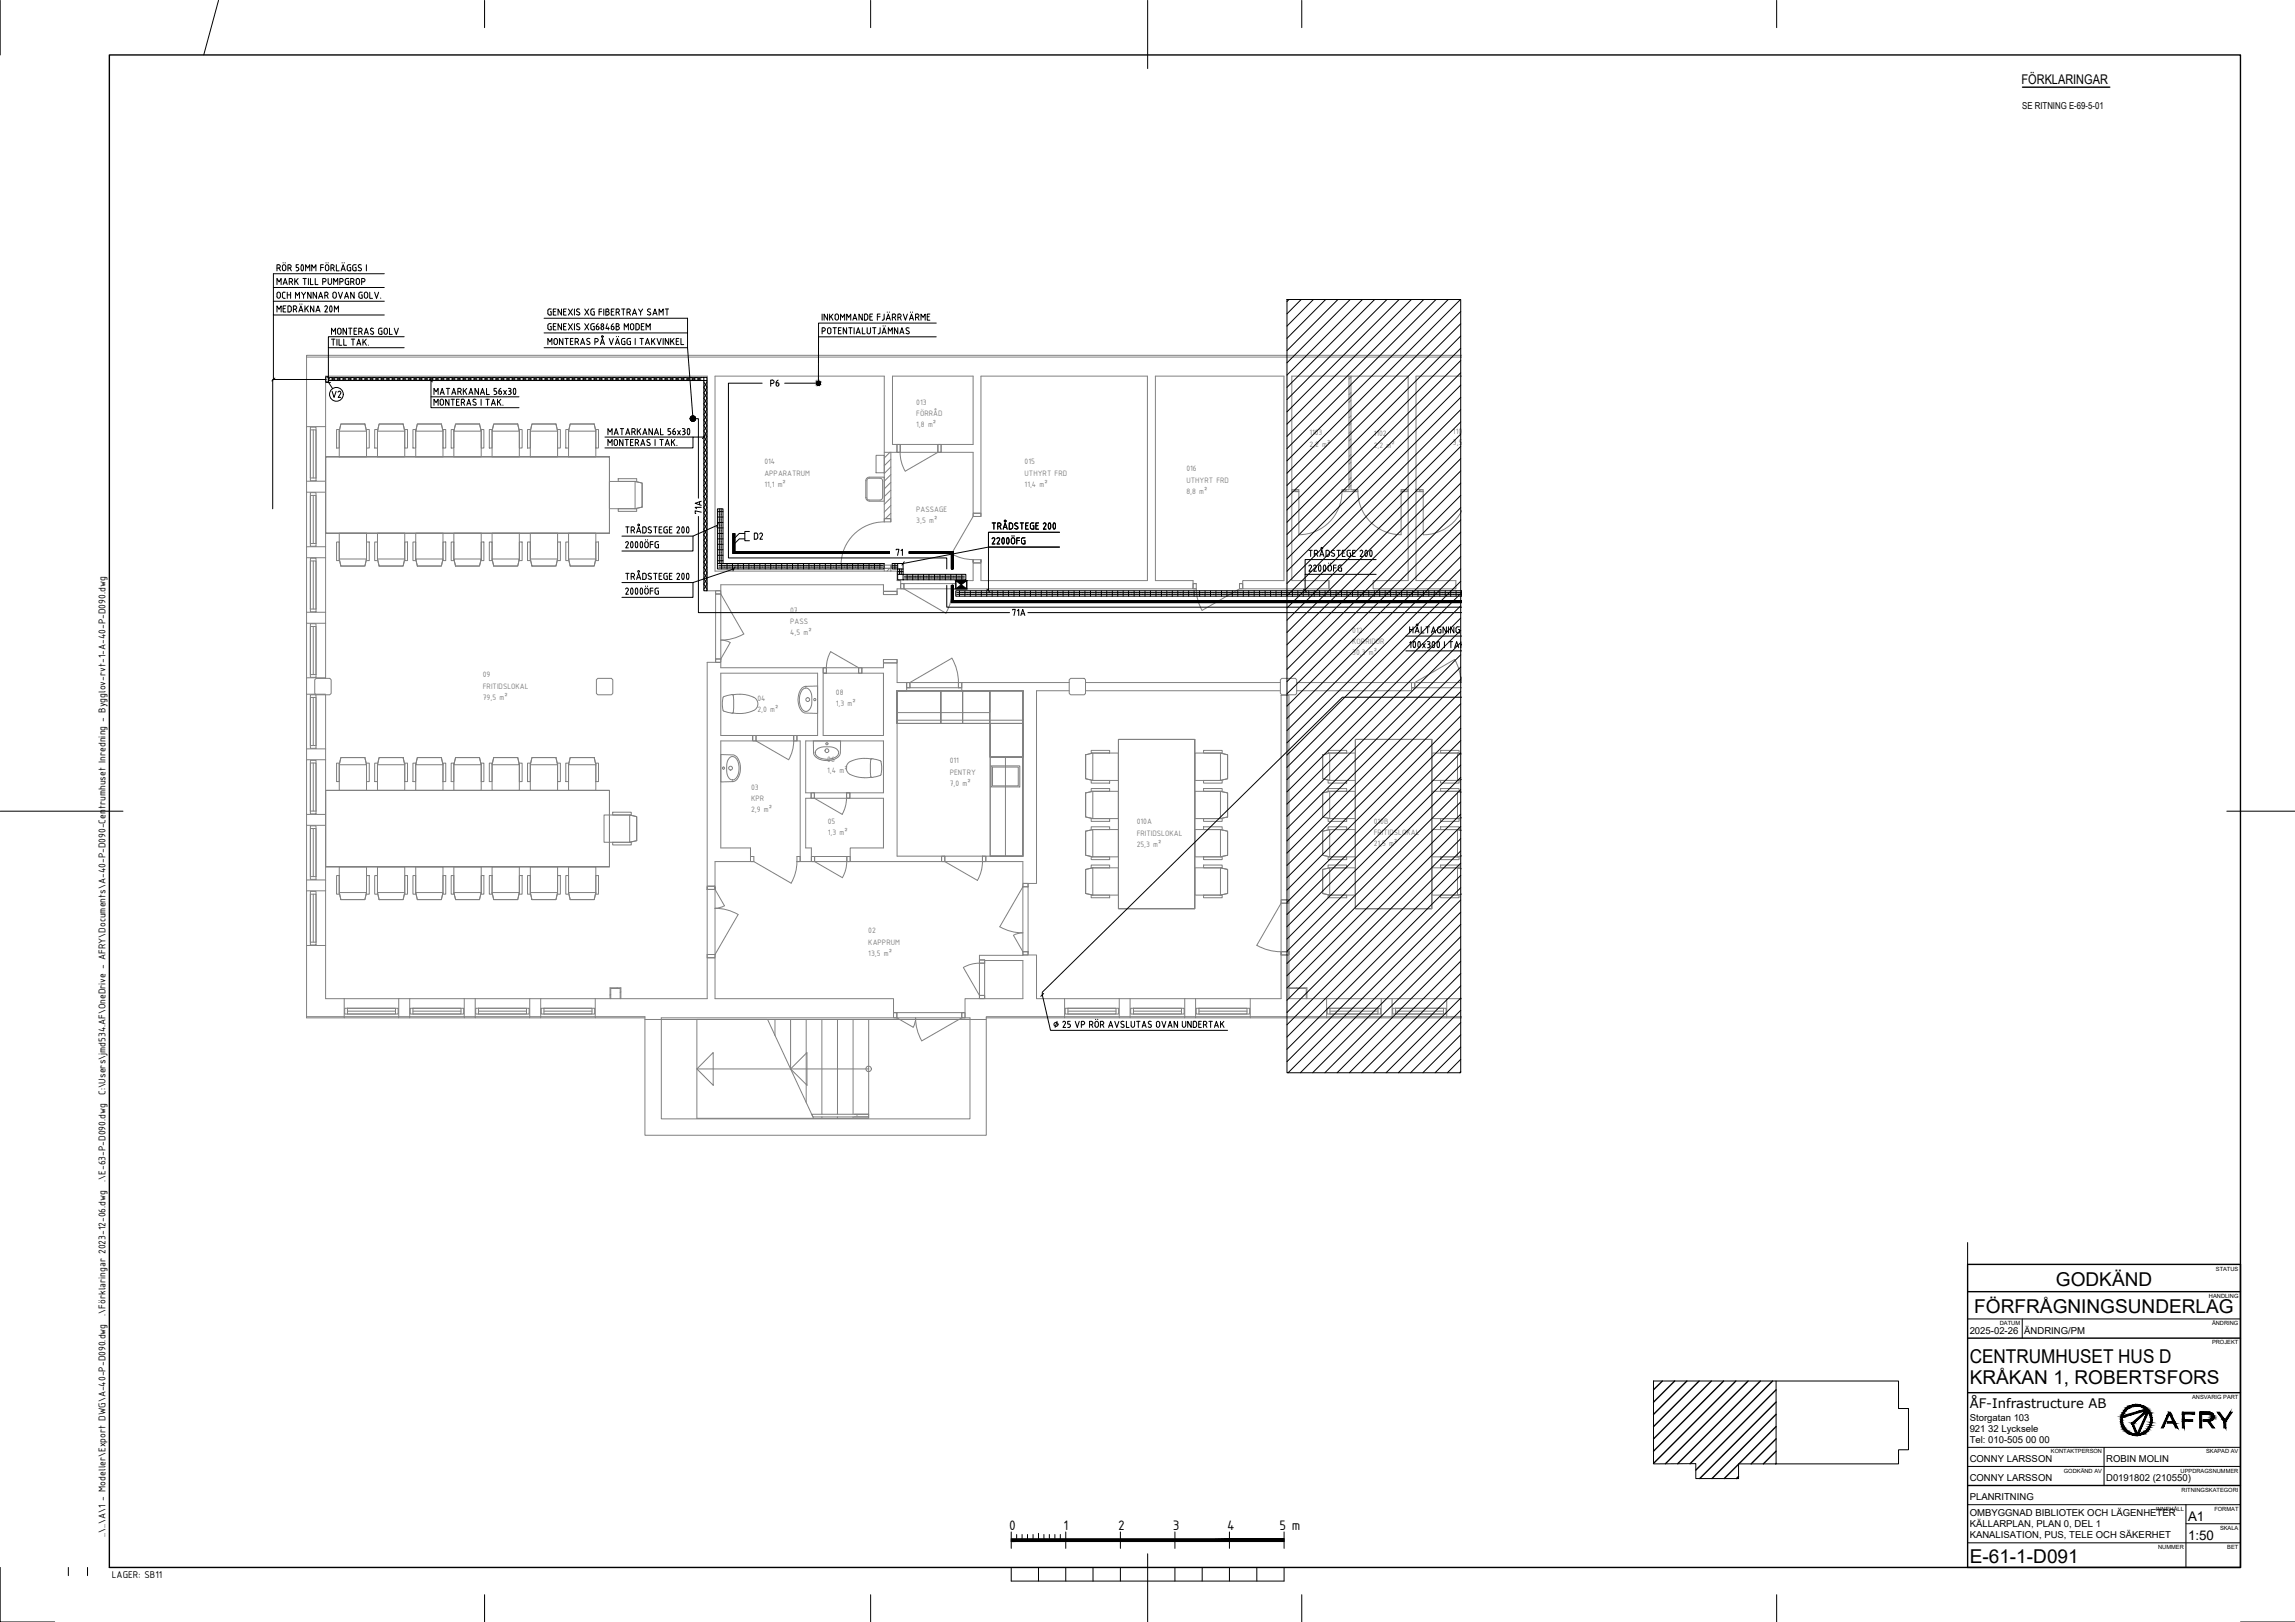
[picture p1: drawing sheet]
<svg xmlns="http://www.w3.org/2000/svg" width="841mm" height="594mm" viewBox="0 0 841 594" stroke-linecap="round" stroke-linejoin="round" font-family="sans-serif">
<defs><g id="words">
<g font-size="7">
<text x="753.4" y="470.8">GODKÄND</text>
<text x="723.5" y="480.8">FÖRFRÅGNINGSUNDERLAG</text>
<text x="721.8" y="499.1">CENTRUMHUSET HUS D</text>
<text x="721.8" y="507.1">KRÅKAN 1, ROBERTSFORS</text>
<text x="721.8" y="572.6">E-61-1-D091</text>
</g>
<g font-size="5.4">
<text x="369.8" y="560.3">0</text>
<text x="389.7" y="560.3">1</text>
<text x="409.8" y="560.3">2</text>
<text x="429.8" y="560.3">3</text>
<text x="449.7" y="560.3">4</text>
<text x="468.8" y="560.3">5 m</text>
</g>
<g font-size="4.9">
<text x="740.8" y="30.7">FÖRKLARINGAR</text>
<text x="801.8" y="557.1">A1</text>
<text x="801.8" y="564.1">1:50</text>
</g>
<text font-size="4.8" x="721.8" y="515.6">ÅF-Infrastructure AB</text>
<g font-size="3.9">
<text x="38.7" y="401.1" transform="rotate(-90 38.7 401.1)">C:\Users\jmd534.AF\OneDrive - AFRY\Documents\A-40-P-D090-Centrumhuset Inredning - Bygglov-rvt-1-A-40-P-D090.dwg</text>
<text x="38.7" y="432.9" transform="rotate(-90 38.7 432.9)">.\E-63-P-D090.dwg</text>
<text x="38.7" y="481.8" transform="rotate(-90 38.7 481.8)">.\Förklaringar 2023-12-06.dwg</text>
<text x="38.7" y="562.8" transform="rotate(-90 38.7 562.8)">..\..\A\1 - Modeller\Export DWG\A-40-P-D090.dwg</text>
<text x="41" y="578">LAGER: SB11</text>
</g>
<g font-size="3.5">
<text x="741" y="40.1">SE RITNING E-69-5-01</text>
<text x="721.8" y="488.5">2025-02-26</text>
<text x="741.8" y="488.5">ÄNDRING/PM</text>
<text x="721.8" y="520.6">Storgatan 103</text>
<text x="721.8" y="524.6">921 32 Lycksele</text>
<text x="721.8" y="528.6">Tel: 010-505 00 00</text>
<text x="721.8" y="535.5">CONNY LARSSON</text>
<text x="771.8" y="535.5">ROBIN MOLIN</text>
<text x="721.8" y="542.5">CONNY LARSSON</text>
<text x="771.8" y="542.5">D0191802 (210550)</text>
<text x="721.8" y="549.5">PLANRITNING</text>
<text x="721.8" y="555.2">OMBYGGNAD BIBLIOTEK OCH LÄGENHETER</text>
<text x="721.8" y="559.4">KÄLLARPLAN, PLAN 0, DEL 1</text>
<text x="721.8" y="563.5">KANALISATION, PUS, TELE OCH SÄKERHET</text>
</g>
<g font-size="3.1" fill="#808080">
<text x="335.8" y="148.2">013</text>
<text x="335.8" y="152.3">FÖRRÅD</text>
<text x="335.8" y="156.4">1,8 m²</text>
<text x="479.8" y="159.5">1103</text>
<text x="503.4" y="159.9">1102</text>
<text x="532.5" y="158.8">1101</text>
<text x="479.8" y="163.6">2,2 m²</text>
<text x="503.4" y="164">2,2 m²</text>
<text x="532.5" y="162.9">3,5 m²</text>
<text x="280.1" y="170.1">014</text>
<text x="375.5" y="170.1">015</text>
<text x="434.7" y="172.6">016</text>
<text x="280.1" y="174.2">APPARATRUM</text>
<text x="280.1" y="178.3">11,1 m²</text>
<text x="375.5" y="174.2">UTHYRT FRD</text>
<text x="375.5" y="178.3">11,4 m²</text>
<text x="434.7" y="176.8">UTHYRT FRD</text>
<text x="434.7" y="180.9">8,8 m²</text>
<text x="335.8" y="187.5">PASSAGE</text>
<text x="335.8" y="191.6">3,5 m²</text>
<text x="289.5" y="224.5">07</text>
<text x="289.5" y="228.5">PASS</text>
<text x="289.5" y="232.6">4,5 m²</text>
<text x="495.5" y="231.7">012</text>
<text x="495.5" y="235.9">KORRIDOR</text>
<text x="495.5" y="240">30,3 m²</text>
<text x="176.9" y="248.1">09</text>
<text x="176.9" y="252.2">FRITIDSLOKAL</text>
<text x="176.9" y="256.3">79,5 m²</text>
<text x="277.6" y="256.8">04</text>
<text x="306.3" y="254.5">08</text>
<text x="277.6" y="260.9">2,0 m²</text>
<text x="306.3" y="258.6">1,3 m²</text>
<text x="303.1" y="279.2">06</text>
<text x="348.1" y="279.6">011</text>
<text x="303.1" y="283.3">1,4 m²</text>
<text x="348.1" y="283.7">PENTRY</text>
<text x="348.1" y="287.8">7,0 m²</text>
<text x="275.2" y="289.2">03</text>
<text x="275.2" y="293.3">KPR</text>
<text x="275.2" y="297.4">2,9 m²</text>
<text x="303.3" y="301.7">05</text>
<text x="303.3" y="305.8">1,3 m²</text>
<text x="416.5" y="301.9">010A</text>
<text x="503.4" y="301.7">010B</text>
<text x="503.4" y="305.8">FRITIDSLOKAL</text>
<text x="416.5" y="306">FRITIDSLOKAL</text>
<text x="416.5" y="310.1">25,3 m²</text>
<text x="503.4" y="309.9">21,5 m²</text>
<text x="318.2" y="341.9">02</text>
<text x="318.2" y="346">KAPPRUM</text>
<text x="318.2" y="350.1">13,5 m²</text>
</g>
<g font-size="2.1">
<text x="812" y="465.3">STATUS</text>
<text x="809.5" y="475.3">HANDLING</text>
<text x="732.9" y="485.4">DATUM</text>
<text x="810.6" y="485.4">ÄNDRING</text>
<text x="810.6" y="492.4">PROJEKT</text>
<text x="803.3" y="512.3">ANSVARIG PART</text>
<text x="751.6" y="532.4">KONTAKTPERSON</text>
<text x="808.4" y="532.4">SKAPAD AV</text>
<text x="756.3" y="539.3">GODKÄND AV</text>
<text x="799.1" y="539.3">UPPDRAGSNUMMER</text>
<text x="799.5" y="546.3">RITNINGSKATEGORI</text>
<text x="790.1" y="553.4">INNEHÅLL</text>
<text x="811.5" y="553.4">FORMAT</text>
<text x="813.5" y="560.3">SKALA</text>
<text x="790.9" y="567.4">NUMMER</text>
<text x="816.2" y="567.4">BET</text>
</g>
</g></defs>
<g fill="none" stroke="#808080" stroke-width=".37">
<path d="M112.3 130.8h423.4M494.4 137.8v41.6h-1.4v.7h3.4v-.7h-1.3v-41.6M495.1 138.1l-.7 .8M535.7 137.8h-16.8v74.9h14.6v3h-30.3v-3h12.8v-74.9h-42.6v74.9h13.6v3h-31.6v-3h15.1v-74.9h-47.1v74.9h13.8v3h-86.9v-3h6.3v-6.5h2.9v6.5h61v-74.9h-61v50.2h-2.9v-22.3h-11.7v-2.9h11.7v-25h-29.5v25h1.6v2.9h-2.2M535.7 130.1h-423.4v242.3h124v43.4h125.1v-43.4h174.3M112.3 156.3h7M113.7 157.5h2.1v17.6h-2.1zM113.7 156.4h2.1v19.7h-2.1zM114.8 157.5v17.6M123.3 157.3h1v6.8h-1zM124.9 155.3h8.8l.6 2.6v9.4h-10v-9.4zM124.9 155.3h8.8l.6 2.6h-10z"/>
<path d="M134.3 157.3h1v6.8h-1zM137.3 157.3h1v6.8h-1zM138.9 155.3h8.8l.6 2.6v9.4h-10v-9.4zM138.9 155.3h8.8l.6 2.6h-10zM148.3 157.3h1v6.8h-1zM151.3 157.3h1v6.8h-1zM152.9 155.3h8.8l.6 2.6v9.4h-10v-9.4zM152.9 155.3h8.8l.6 2.6h-10zM162.3 157.3h1.1v6.8h-1.1zM165.3 157.3h1v6.8h-1zM166.9 155.3h8.8l.6 2.6v9.4h-10v-9.4zM166.9 155.3h8.8l.6 2.6h-10z"/>
<path d="M176.3 157.3h1v6.8h-1zM179.3 157.3h1v6.8h-1zM180.9 155.3h8.8l.6 2.6v9.4h-10v-9.4zM180.9 155.3h8.8l.6 2.6h-10zM190.3 157.3h1v6.8h-1zM193.3 157.3h1v6.8h-1zM194.9 155.3h8.8l.6 2.6v9.4h-10v-9.4zM194.9 155.3h8.8l.6 2.6h-10zM204.3 157.3h1v6.8h-1zM207.3 157.3h1.1v6.8h-1.1zM208.9 155.3h8.8l.6 2.6v9.4h-9.9v-9.4zM208.9 155.3h8.8l.6 2.6h-9.9z"/>
<path d="M218.3 157.3h1v6.8h-1zM495.1 158l-.7 .7M495.1 141l-.7 .7M495.1 143.8l-.7 .7M495.1 146.7l-.7 .7M495.1 149.5l-.7 .7M495.1 152.3l-.7 .7M495.1 155.1l-.7 .7M112.3 176.2h7M119.3 167.3h104v28h-104v-28h104v28h-104zM223.3 176.3h9.4l2.6 .6v8.8l-2.6 .6h-9.4zM226.6 175.3h6.7v1h-6.7z"/>
<path d="M232.7 176.3l2.6 .6v8.8l-2.6 .6zM317.7 176.1l.2-.7 .7-.3h3.9l.6 .3 .3 .7M317.7 176.1v6.2M321 166.8h3v6.4h-3zM323.5 176.1v6.2M324 165.7h2.5M326.1 165.7l-2.1 2M326.5 165.7v24.3h-2.5v-52.2h-62v71.4h64.5M326.5 168.2l-2.5 2.4M326.5 171l-2.5 2.4M326.5 173.8l-2.5 2.4M326.5 176.7l-2.5 2.4"/>
<path d="M326.5 179.5l-2.5 2.4M328.9 162.8h1v2.9h-1M329.8 165.6a13.8 13.8 0 0 0 1.9 7M329.9 162.8h-1.2v2.9h1.2M329.9 162.8h13.8v2.9h-13.8M329.9 162.8v2.9M343.7 162.8h1.2v2.9h-1.2l-11.9 6.9M344.7 162.8h-1v2.9h1M473.4 179.4h1.4v.7h-1.4M473.7 179.4l-.3 .2M475 179.4h1v.7h-1M476 179.4h-1.2v.7h1.2v15.8a15.9 15.9 0 0 0 15.8-15.9"/>
<path d="M491.8 179.4h1.2v.7h-1.2M492.8 179.4h-1v.7M493.5 179.4l-.5 .4M495.1 177.8l-.7 .7M495.1 160.8l-.7 .7M495.1 163.6l-.7 .7M495.1 166.5l-.7 .6M495.1 169.3l-.7 .7M495.1 172.1l-.7 .7M495.1 174.9l-.7 .8M496.3 179.4l-.7 .7M496.6 179.4h1v.7h-1"/>
<path d="M497.6 179.4h-1.2v.7l1.2-.1a15.9 15.9 0 0 0 15.8 15.9v-15.8h1.2v-.7h-1.2M514.4 179.4h-1v.7h1M516 179.4h-1.4v.7h1.4M516 179.5l-.6 .6M518.9 179.4h.1M518.9 179.4h1.4v.7h-1.4M520.5 179.4h1M112.3 180.3h7M113.7 181.5h2.1v17.6h-2.1zM113.7 180.4h2.1v19.7h-2.1zM114.8 181.5v17.6M123.3 198.5h1v6.8h-1z"/>
<path d="M124.3 195.3h10v9.4l-.6 2.6h-8.8l-.6-2.6zM134.3 198.5h1v6.8h-1zM137.3 198.5h1v6.8h-1zM138.3 195.3h10v9.4l-.6 2.6h-8.8l-.6-2.6zM148.3 198.5h1v6.8h-1zM151.3 198.5h1v6.8h-1zM152.3 195.3h10v9.4l-.6 2.6h-8.8l-.6-2.6zM162.3 198.5h1.1v6.8h-1.1zM165.3 198.5h1v6.8h-1zM166.3 195.3h10v9.4l-.6 2.6h-8.8l-.6-2.6zM176.3 198.5h1v6.8h-1zM179.3 198.5h1v6.8h-1z"/>
<path d="M180.3 195.3h10v9.4l-.6 2.6h-8.8l-.6-2.6zM190.3 198.5h1v6.8h-1zM193.3 198.5h1v6.8h-1zM194.3 195.3h10v9.4l-.6 2.6h-8.8l-.6-2.6zM204.3 198.5h1v6.8h-1zM207.3 198.5h1.1v6.8h-1.1zM208.4 195.3h9.9v9.4l-.6 2.6h-8.8l-.5-2.6zM218.3 198.5h1v6.8h-1zM226.6 186.3h6.7v1h-6.7zM317.7 182.2l.2 .7 .7 .2h3.9l.6-.2 .3-.7M318.6 183.5l-.8-.2-.5-1v-6.2l.2-.8 1.1-.5h5.4v8.8h-5.4M324 190.2v.9h2.5v-.9"/>
<path d="M326.5 191.1v-1.1h-2.5v1.1a15.8 15.8 0 0 0-15.8 15.9M326.5 182.3l-2.5 2.4M326.5 185.1l-2.5 2.5M326.5 188l-2 2M356.6 188.2v1h2.9v-1M359.5 189.2v-1.2h-2.9v1.2l-7.9 13.6a15.7 15.7 0 0 0 7.9 2.1M491.8 180.1h1M520.5 180.1h1h-1.2v-.7h1.2v16.5a15.7 15.7 0 0 0 14.2-8.9M112.3 204.3h7M112.3 200.3h7M113.7 205.5h2.1v17.6h-2.1zM113.7 204.4h2.1v19.7h-2.1z"/>
<path d="M114.8 205.5v17.6M124.3 204.7h10l-.6 2.6h-8.8zM138.3 204.7h10l-.6 2.6h-8.8zM152.3 204.7h10l-.6 2.6h-8.8zM166.3 204.7h10l-.6 2.6h-8.8zM180.3 204.7h10l-.6 2.6h-8.8zM194.3 204.7h10l-.6 2.6h-8.8zM208.4 204.7h9.9l-.6 2.6h-8.8zM262.2 217.6v-1.2h1.9v1.2l8.5 14.6M262.2 216.6v1h1.9v-1M308.3 207h15.7v1.2h2.5v-1.2M323.8 217.8v-1.2h4.9v1.2"/>
<path d="M323.8 216.8v1h4.9M324 209.2v-1h2.5v1M324 208v-1h2.5v1M326 208.2l-.9 1M326.5 209.2h2.2v3.5h1.4v3h-1.4v.9h-4.9v-2.4h-59.7v2.2h-4.9v-78.6h-139.9v110.7M328.7 216.8v1M330.2 213.8h1v1.9h-1M331.2 213.8h-1.1v1.9h1.1l15.5 8.9a18.4 18.4 0 0 0 2.3-9M331.2 213.8h17.9v1.9h-17.9zM350 213.8h-.9h1.2v1.9h-1.2h.9M356.6 206v-1v1.2h2.9v-1.2v1M356.6 205h2.9"/>
<path d="M437.4 213.8h1v1.9h-1M438.4 213.8h-1.2v1.9l1.2-.1a16 16 0 0 0 2.1 8l13.7-7.9h1.2v-1.9h-1.2M455.2 213.8h-1v1.9h1M112.3 228.3h7M112.3 224.3h7M113.7 229.5h2.1v17.6h-2.1zM113.7 228.4h2.1v19.7h-2.1zM114.8 229.5v17.6M272.6 232.2a16.4 16.4 0 0 1-8.5 2.2l1.8 .2 1.7 .7-3.5 6.1M112.3 254.3h7M112.3 248.3h7M113.7 255.5h2.1v17.6h-2.1z"/>
<path d="M113.7 254.5h2.1v19.6h-2.1zM114.8 255.5v17.6M115.3 249l.6-.5h4.9l.6 .5v5l-.6 .5h-4.9l-.6-.5zM119.3 254.5v111.3h104.2M218.6 249l.5-.5h5l.5 .5v5l-.5 .5h-5l-.5-.5zM259.2 242.6h4.9v2h37.6v24.8h22.1v-22.8h-8v-2h8v-1.8h4.9v7.2h3.6v3h-3.6v60.6h16.3v2h-33.4v-5h12.2v-18.2h-12.4v-2h12.4v-19h-28.5v19h2v2h-2v18.2h2v5h-4.1v-44.2h-1.2v-2h7.6v-22.8h-35.5v22.8h11.7v2h-11.7v39.2h10.9v5h-13v9h-2.8zM262.2 241.4h1.9v1.2h-1.9zM262.2 241.4v-23.8h1.9v23.8M262.2 241.4v1M262.2 241.4h1.9M264.1 241.4v1M265.4 255.1a6.4 6.4 0 0 0-.4 5.2l.4 .2"/>
<path d="M268 254.5l-2.6 .6M268 254.4a14.1 14.1 0 0 1 9 1.6 2.9 2.9 0 0 1 .4 3.1 2.9 2.9 0 0 1-2.6 1.7 18.1 18.1 0 0 1-6.8 .4M268.5 254.5l.2 .1M268.7 254.6v6.4M293.9 251.9l1.1-.5 4.6-.1v10l-4.3-.1a3.1 3.1 0 0 1-2.6-3 6.9 6.9 0 0 1 1.2-6.3zM294 252.7a1.74 1.74 0 0 1 1.8-.7 1.74 1.74 0 0 1 1.3 1.5 6.5 6.5 0 0 1-1 6.8 1.91 1.91 0 0 1-2.7-1.6 6.6 6.6 0 0 1 .6-6zM301.8 244.6h1h-1.1v2h1.1h-1M302.8 244.6a11.7 11.7 0 0 1 1.6-5.9l10.2 5.9h1.2v2h-1.2M302.8 244.6h11.8v2h-11.8zM315.6 244.6h-1v2h1M323.8 241.6v1.2h4.9v-1.2M323.8 242.6v-1h4.9v1"/>
<path d="M328.7 253v12h46.1v-12v12h-46.1v-12h46.1v12h-46.1v-12h46.1zM328.7 253h16v12h-16zM328.7 253h34v8h-34zM328.7 253h46.1M328.7 253v10.8h46.1M332.4 250h1v1.9h-1M344.7 253h8v12h-8v-12h8v12h-8zM351.2 250a18.1 18.1 0 0 0-2.3-8.9l-15.5 8.9h-1.1v1.9h1.1M351.2 250h1.3v1.9h-1.3zM351.2 250h-17.8v1.9h17.8M351.2 250h1M351.2 251.9h1"/>
<path d="M351.2 250v1.9M352.7 253h10v12h-10v-12h10v12h-10zM374.8 253v60.6M391.8 250h-39.3v3h22.3M391.8 253h-12v70.6h-5v-8h-13.5v-2h13.5M391.8 249l.5-.5h5l.5 .5v5l-.5 .5h-5l-.5-.5zM397.8 250h71.4M397.8 253h71.4M469.2 249l.5-.5h5l.5 .5v5l-.5 .5h-5l-.5-.5zM469.5 254.6h2.8v75h-2.8zM475.2 250h42.1v3h-42.1M517.5 251.9h.9h-1.1v-1.9h1.1v1.9"/>
<path d="M517.5 250h18.2M535.3 250a16.9 16.9 0 0 0-2.2-8.5l-14.7 8.5v1.9h17.3M535.7 248l-.3 2M112.3 278.3h7M112.3 274.3h7M113.7 279.5h2.1v17.6h-2.1zM113.7 278.5h2.1v19.6h-2.1zM114.8 279.5v17.6M123.3 279.5h1v6.8h-1zM124.9 277.5h8.8l.6 2.6v9.4h-10v-9.4zM124.9 277.5h8.8l.6 2.6h-10zM134.3 279.5h1v6.8h-1z"/>
<path d="M137.3 279.5h1v6.8h-1zM138.9 277.5h8.8l.6 2.6v9.4h-10v-9.4zM138.9 277.5h8.8l.6 2.6h-10zM148.3 279.5h1v6.8h-1zM151.3 279.5h1v6.8h-1zM152.9 277.5h8.8l.6 2.6v9.4h-10v-9.4zM152.9 277.5h8.8l.6 2.6h-10zM162.3 279.5h1.1v6.8h-1.1zM165.3 279.5h1v6.8h-1zM166.9 277.5h8.8l.6 2.6v9.4h-10v-9.4zM166.9 277.5h8.8l.6 2.6h-10zM176.3 279.5h1v6.8h-1z"/>
<path d="M179.3 279.5h1v6.8h-1zM180.9 277.5h8.8l.6 2.6v9.4h-10v-9.4zM180.9 277.5h8.8l.6 2.6h-10zM190.3 279.5h1v6.8h-1zM193.3 279.5h1v6.8h-1zM194.9 277.5h8.8l.6 2.6v9.4h-10v-9.4zM194.9 277.5h8.8l.6 2.6h-10zM204.3 279.5h1v6.8h-1zM207.3 279.5h1.1v6.8h-1.1zM208.9 277.5h8.8l.6 2.6v9.4h-9.9v-9.4zM208.9 277.5h8.8l.6 2.6h-9.9zM218.3 279.5h1v6.8h-1z"/>
<path d="M264.1 276.4l4.4 .1a3.1 3.1 0 0 1 2.6 3 5.7 5.7 0 0 1-2.1 6.7l-4.9 .2zM265.4 260.5l2.6 .6M267.2 277.7a1.89 1.89 0 0 1 2.1-.4 1.89 1.89 0 0 1 1.2 1.7 5.6 5.6 0 0 1-1.6 6.6 2.39 2.39 0 0 1-2.6-2.7v-3.1l.3-1.2zM268.7 261l-.2 .1M276 269.4h1.1v2h-1.1M277.1 269.4h-1.3v2h1.3l11.9 6.9M290.9 269.4h1.1v2h-1.1M290.9 269.4h-13.8v2h13.8M290.9 271.4h.9M290.9 269.4v2M290.9 271.3a13.8 13.8 0 0 1-1.9 7M291.8 269.4h-.9v2"/>
<path d="M298.1 271.4h9.9v4.3a3.1 3.1 0 0 1-3.1 2.7 5.7 5.7 0 0 1-6.7-2.1zM299.3 274.5a7.3 7.3 0 0 1 7.5 0 1.89 1.89 0 0 1 .3 2 1.89 1.89 0 0 1-1.7 1.2 6.4 6.4 0 0 1-6.3-1.1 1.47 1.47 0 0 1 .2-2.1zM310.8 279.5a12.2 12.2 0 0 1 8.5-1.6l-.3 1-.1 2.4 .2 3.2 .2 .2a12.6 12.6 0 0 1-8.5-1.6 2.69 2.69 0 0 1 0-3.6zM319.4 277.9l3.1 .7a5.4 5.4 0 0 1 .5 4.4l-.2 .8-.3 .3M362.9 277.3h11.9h-11.9v36.3zM362.9 265v12.3h11.9v-12.3h-11.9h11.9v12.3h-11.9v-12.3h11.9v12.3h-11.9zM368.5 277.3v36.3M397.8 276.5l2.7-.7h9.4v10h-9.4l-2.7-.6zM397.8 276.5l2.7-.7v10l-2.7-.6zM399.9 274.8h6.7v1h-6.7zM409.9 270.8h27.9v62h-27.9v-62h27.9v62h-27.9zM437.8 275.8h9.4l2.7 .7v8.7l-2.7 .6h-9.4z"/>
<path d="M441.1 274.8h6.8v1h-6.8zM447.2 275.8l2.7 .7v8.7l-2.7 .6zM484.7 276.5l2.6-.7h9.4v10h-9.4l-2.6-.6zM484.7 276.5l2.6-.7v10l-2.6-.6zM486.7 274.8h6.8v1h-6.8zM496.7 270.8h28v62h-28v-62h28v62h-28zM524.7 275.8h9.4l1.6 .4-1.6-.4v10l1.6-.3-1.6 .3h-9.4zM527.9 274.8h6.8v1h-6.8zM112.3 298.3h7M119.3 289.5h104v28h-104v-28h104v28h-104zM221.3 298.5h9.4l2.6 .6v8.8l-2.6 .6h-9.4zM224.5 297.5h6.8v1h-6.8z"/>
<path d="M230.7 298.5l2.6 .6v8.8l-2.6 .6zM297.5 290.4h.9v2h-.9M298.4 290.4h-1.1v2h1.1l10.3 5.9M298.4 290.4h11.8v2h-11.8zM310.2 292.3a11.8 11.8 0 0 1-1.6 5.9M311.3 290.4h-1.1h1.2v2h-1.2h1.1M319.9 284.7h-.5M322.5 284l-2.6 .7M363.2 280.5h10.5v7.7h-10.5zM363.7 280.9h9.5v6.9h-9.5zM397.8 290.4l2.7-.6h9.4v10h-9.4l-2.7-.6zM397.8 290.4l2.7-.6v10l-2.7-.6z"/>
<path d="M399.9 299.8h6.7v1h-6.7zM399.9 288.8h6.7v1h-6.7zM399.9 285.8h6.7v1h-6.7zM437.8 289.8h9.4l2.7 .6v8.8l-2.7 .6h-9.4zM441.1 299.8h6.8v1h-6.8zM441.1 288.8h6.8v1h-6.8zM441.1 285.8h6.8v1h-6.8zM447.2 289.8l2.7 .6v8.8l-2.7 .6zM484.7 290.4l2.6-.6h9.4v10h-9.4l-2.6-.6zM484.7 290.4l2.6-.6v10l-2.6-.6zM486.7 299.8h6.8v1h-6.8zM486.7 288.8h6.8v1h-6.8z"/>
<path d="M486.7 285.8h6.8v1h-6.8zM524.7 289.8h9.4l1.6 .4-1.6-.4v10l1.6-.3-1.6 .3h-9.4zM527.9 299.8h6.8v1h-6.8zM527.9 288.8h6.8v1h-6.8zM527.9 285.8h6.8v1h-6.8zM112.3 302.3h7M113.7 303.5h2.1v17.6h-2.1zM113.7 302.5h2.1v19.6h-2.1zM114.8 303.5v17.6M124.3 317.5h10v9.4l-.6 2.6h-8.8l-.6-2.6zM138.3 317.5h10v9.4l-.6 2.6h-8.8l-.6-2.6zM152.3 317.5h10v9.4l-.6 2.6h-8.8l-.6-2.6z"/>
<path d="M166.3 317.5h10v9.4l-.6 2.6h-8.8l-.6-2.6zM180.3 317.5h10v9.4l-.6 2.6h-8.8l-.6-2.6zM194.3 317.5h10v9.4l-.6 2.6h-8.8l-.6-2.6zM208.4 317.5h9.9v9.4l-.6 2.6h-8.8l-.5-2.6zM224.5 308.5h6.8v1h-6.8zM275.2 313.7h1.1v1.9h-1.1M276.3 313.7h-1.3v1.9h1.3l13.6 7.9a16.1 16.1 0 0 0 2.1-8M292 313.7h1.2v1.9h-1.2M292 315.6h1.1M293.1 313.7h-1.1v1.9M297.5 313.7h1v1.9h-1M298.5 313.7h-1.2v1.9h1.2l10.3 5.9a13 13 0 0 0 1.5-6"/>
<path d="M298.5 313.7h11.8v1.9h-11.8zM311.3 313.7h-1h1.3v1.9h-1.3h1M345.3 313.6h.9v2h-.9M346.2 313.6h-1.2v2h1.2l12 6.9a14.4 14.4 0 0 0 1.8-7M360 313.6h1.3v2h-1.3M360 313.6h-13.8v2h13.8M360 315.6h1M360 313.6v2M361 313.6h-1v2M362.9 313.6h11.9h-11.9M374.8 313.6v-36.3v36.3M397.8 304.4l2.7-.6h9.4v10h-9.4l-2.7-.6z"/>
<path d="M397.8 304.4l2.7-.6v10l-2.7-.6zM397.8 318.4l2.7-.5h9.4v9.9h-9.4l-2.7-.5zM397.8 318.4l2.7-.5v9.9l-2.7-.5zM399.9 313.8h6.7v1h-6.7zM399.9 302.8h6.7v1h-6.7zM399.9 316.8h6.7v1.1h-6.7zM437.8 303.8h9.4l2.7 .6v8.8l-2.7 .6h-9.4zM437.8 317.9h9.4l2.7 .5v8.9l-2.7 .5h-9.4zM441.1 313.8h6.8v1h-6.8zM441.1 302.8h6.8v1h-6.8zM441.1 316.8h6.8v1.1h-6.8zM447.2 303.8l2.7 .6v8.8l-2.7 .6z"/>
<path d="M447.2 317.9l2.7 .5v8.9l-2.7 .5zM484.7 304.4l2.6-.6h9.4v10h-9.4l-2.6-.6zM484.7 304.4l2.6-.6v10l-2.6-.6zM484.7 318.4l2.6-.5h9.4v9.9h-9.4l-2.6-.5zM484.7 318.4l2.6-.5v9.9l-2.6-.5zM486.7 313.8h6.8v1h-6.8zM486.7 302.8h6.8v1h-6.8zM486.7 316.8h6.8v1.1h-6.8zM524.7 303.8h9.4l1.6 .4-1.6-.4v10l1.6-.3-1.6 .3h-9.4zM524.7 317.9h9.4l1.6 .3-1.6-.3v9.9l1.6-.3-1.6 .3h-9.4zM527.9 313.8h6.8v1h-6.8zM527.9 302.8h6.8v1h-6.8z"/>
<path d="M527.9 316.8h6.8v1.1h-6.8zM112.3 326.3h7M112.3 322.3h7M113.7 327.5h2.1v17.6h-2.1zM113.7 326.5h2.1v19.6h-2.1zM114.8 327.5v17.6M123.3 320.7h1v6.8h-1zM124.3 326.9h10l-.6 2.6h-8.8zM134.3 320.7h1v6.8h-1zM137.3 320.7h1v6.8h-1zM138.3 326.9h10l-.6 2.6h-8.8zM148.3 320.7h1v6.8h-1z"/>
<path d="M151.3 320.7h1v6.8h-1zM152.3 326.9h10l-.6 2.6h-8.8zM162.3 320.7h1.1v6.8h-1.1zM165.3 320.7h1v6.8h-1zM166.3 326.9h10l-.6 2.6h-8.8zM176.3 320.7h1v6.8h-1zM179.3 320.7h1v6.8h-1zM180.3 326.9h10l-.6 2.6h-8.8zM190.3 320.7h1v6.8h-1zM193.3 320.7h1v6.8h-1zM194.3 326.9h10l-.6 2.6h-8.8zM204.3 320.7h1v6.8h-1z"/>
<path d="M207.3 320.7h1.1v6.8h-1.1zM208.4 326.9h9.9l-.6 2.6h-8.8zM218.3 320.7h1v6.8h-1zM259.2 324.8v1v-1.2h2.8v1.2v-1M259.2 325.8h2.8v23.8h-2.8zM262 325.8l3.5 5.9-1.7 .7-1.8 .3a16.9 16.9 0 0 1 8.5 2.2M270.5 335l-8.5 14.6v1.2h-2.8v-1.2M374.8 323.8v1h2v-1M376.8 324.8v-1.2h-2v1.2l-8.4 14.6a17.1 17.1 0 0 0 8.4 2.3M399.9 327.8h6.7v1h-6.7zM441.1 327.8h6.8v1h-6.8zM469.5 329.8v1h2.8v-1"/>
<path d="M469.5 330.8h2.8v17.8h-2.8zM472.3 330.8v-1.2h-2.8v1.2l-8.9 15.4a17.7 17.7 0 0 0 8.8 2.4M486.7 327.8h6.8v1h-6.8zM527.9 327.8h6.8v1h-6.8zM112.3 346.3h7M259.2 350.6v-1h2.8v1M353 354.4l5.9 10.2v1.2h1.9v-1.2M358.9 352.8a11.8 11.8 0 0 0-5.9 1.6M358.9 352.8v-1.2h1.9v1.2M358.9 351.8v1h1.9v-1M358.9 352.8v11.8h1.9v-11.8M358.9 352.8h1.9"/>
<path d="M360.8 351.8h14v14h-21.2v7h1.9v37h-113.2v-37h85.1v-7h-65.4v-15h-2.8v15h-31.7M360.8 351.8v-.2h-1.9v-1.7l20.9-.1v16h89.7v-16h2.8v12.2M371.4 342.6l3.4 6M374.8 341.6l-1.8 .3-1.6 .7M374.8 348.6v1.2h2v-1.2M374.8 348.6h2v1M374.8 348.6v-23.8h2v23.8M374.8 348.6v1M374.8 348.6h2M469.5 349.6v-1v1.2h2.8v-1.2v1M112.3 372.4v.4h124M126.1 365.8v7"/>
<path d="M126.3 369.3h19.6v2.1h-19.6zM127.3 369.3h17.6v2.1h-17.6zM127.3 370.3h17.6M146.1 365.8v7M150.1 365.8v7M150.3 369.3h19.6v2.1h-19.6zM151.3 369.3h17.6v2.1h-17.6zM151.3 370.3h17.6M170.1 365.8v7M174.1 365.8v7M174.3 369.3h19.6v2.1h-19.6zM175.3 369.3h17.6v2.1h-17.6z"/>
<path d="M175.3 370.3h17.6M194.1 365.8v7M198.1 365.8v7M198.3 369.3h19.6v2.1h-19.6zM199.3 369.3h17.6v2.1h-17.6zM199.3 370.3h17.6M218.1 365.8v7M223.8 365.8h-.3v-4h4v4h-.2M223.8 365.8h3.5M223.8 365.8v-3.8h3.5v3.8M223.8 364.2l-.3 .3M226.2 361.8l-.3 .2"/>
<path d="M227.5 363.3l-.2 .2M236.3 373.4h45l16.8 36.2M255.4 373.4h62.9v36.2h-62.9zM284 373.4v5.8M289.7 373.4v18.1M295.4 373.4v30.4M301.2 373.4v34.7M306.9 373.4v34.7M312.6 373.4v34.7M318.3 373.4h43.1M327.6 370.9h1.1v1.9h-1.1M328.7 370.9h-1.3v1.9h1.3"/>
<path d="M328.7 370.9h23.8v1.9h-23.8M328.7 370.9v1.9M335.6 372.8l-.3 1.8-.7 1.6-5.9-3.4M352.5 370.9h1.1v1.9h-1.1l-14.7 8.4a16.5 16.5 0 0 1-2.3-8.4M353.4 370.9h-.9v1.9h.9M358.9 365.6v-1h1.9v1M361.4 372.8h174.3M390.1 365.8v7M390.3 369.3h19.6v2.1h-19.6zM391.4 369.3h17.6v2.1h-17.6zM391.4 370.3h17.6M410.2 365.8v7"/>
<path d="M414.1 365.8v7M414.3 369.3h19.6v2.1h-19.6zM415.4 369.3h17.6v2.1h-17.6zM415.4 370.3h17.6M434.2 365.8v7M438.1 365.8v7M438.3 369.3h19.6v2.1h-19.6zM439.4 369.3h17.6v2.1h-17.6zM439.4 370.3h17.6M458.2 365.8v7M472.3 362v3.8h63.4M472.3 362h6.4v3.8"/>
<path d="M472.3 361.8h6.6v4M475.1 361.8l-.3 .2M477.9 361.8l-.2 .2M478.9 363.6l-.2 .3M486.1 365.8v7M486.4 369.3h19.6v2.1h-19.6zM487.4 369.3h17.6v2.1h-17.6zM487.4 370.3h17.6M506.2 365.8v7M510.1 365.8v7M510.4 369.3h19.6v2.1h-19.6zM511.4 369.3h17.6v2.1h-17.6z"/>
<path d="M511.4 370.3h17.6M530.2 365.8v7M255.4 391.5h62.9M261.4 385.5v12l-6-6zM289.7 391.5l6-6v12zM301.2 409.1v.5M306.9 409.1v.5M312.6 409.1v.5M313.1 408.1h5.2h-20.8l.4 1h20.4h-5.2M314.1 408.5v.2M318.3 408.5v.1"/>
<circle cx="296" cy="256.2" r=".7"/>
<circle cx="298.6" cy="256.2" r=".4"/>
<circle cx="303" cy="272.4" r=".4"/>
<circle cx="303" cy="274.9" r=".7"/>
<circle cx="265.1" cy="281.3" r=".4"/>
<circle cx="267.7" cy="281.3" r=".7"/>
<circle cx="318.3" cy="391.5" r=".99"/>
</g>
<g fill="none" stroke="#000" stroke-width=".37">
<path d="M.1 .1v20M80.1 .1l-5.4 20M177.6 .1v10M319.1 .1v10M420.6 .1v25M477 .1v10M651.1 .1v10M101.5 98.2h.6a.61 .61 0 0 0 .6-.6 .61 .61 0 0 0-.6-.6h-.6v2.2M102.3 98.2l.5 1M103.7 97.1h.8l.2 1.4a.61 .61 0 0 1-.6 .7 .61 .61 0 0 1-.6-.6zM103.7 96.2v.1M104.5 96.2v.1"/>
<path d="M105.5 98.2h.6a.61 .61 0 0 0 .6-.6 .61 .61 0 0 0-.6-.6h-.6v2.2M106.2 98.2l.6 1M108.5 99.2h.5M109 97.9l.5 .5-.1 .5-.4 .3M109.4 97h-.9v1h.5M110.5 97h.5M110.5 97.1a1.31 1.31 0 0 0 .4 2.1l.1-.1M111 97.1l.2 .8-.2 1.2M112 99.2v-2.2l.8 1.2 .7-1.2v2.2M114.2 99.2v-2.2l.8 1.2 .8-1.2v2.2M117.5 98h1M118.5 97h-1v2.2"/>
<path d="M119.4 97.1h.9l.2 1.4a.61 .61 0 0 1-.6 .7 .61 .61 0 0 1-.7-.6zM119.5 96.2v.1M120.3 96.2v.1M121.3 98.2h.5a.61 .61 0 0 0 .7-.6 .61 .61 0 0 0-.6-.6h-.6v2.2M122 98.2l.5 1M123.3 97v2.2h1M125 99.2l.8-2.2 .7 2.2M125.2 98.6h1.1M125.4 96.2v.1M126.1 96.2v.1M128.1 98h.4v1.2h-.6M128.5 97h-.9l-.3 .3v1.5l.6 .4"/>
<path d="M129.8 97l-.5 .3-.1 1.2 .6 .7M129.9 97h.6M130.1 98h.4v1.2h-.6M131.2 99l.8 .2M132.2 98.2l.3 .6-.5 .4M132.4 97a.59 .59 0 0 0-.9 0 .59 .59 0 0 0 0 .9l.7 .4M134.3 97v2.2M100.2 105.3h40.6M100.2 110.3h40.6M100.2 115.4v23.6M101.5 104.2v-2.2l.8 1.2 .7-1.2v2.2M101.5 114.3v-2.3l.8 1.3 .7-1.3v2.3"/>
<path d="M102.7 107.6a.61 .61 0 0 0-.6-.6 .61 .61 0 0 0-.6 .6v1a.61 .61 0 0 0 .6 .6 .61 .61 0 0 0 .6-.6M102.8 107.6v1M103.7 104.2l.8-2.2 .8 2.2M103.7 113h.8M104 103.6h1.1M104.1 109.3h.4M104.5 107l-.7 .1-.3 .5 .1 1.4 .5 .2M104.8 112h-1.1v2.3h1.1M105.3 107v2.3M105.3 108h1.2M106 103.2h.6a.61 .61 0 0 0 .6-.6 .61 .61 0 0 0-.6-.6h-.6v2.2M106.5 107v2.3"/>
<path d="M106.8 103.2l.5 1M106.8 112.7l-.5-.6-.8-.1v2.3l1-.2 .3-1.4M107.5 113.3h.6M108 102v2.2M108.1 113.3a.61 .61 0 0 0 .6-.6 .61 .61 0 0 0-.6-.7h-.6v2.3M108.3 109.3v-2.3l.7 1.3 .8-1.3v2.3M108.3 113.3l.4 1M108.5 102.8l.8 1.4M109.2 102l-1.2 1.3M109.5 114.3l.8-2.3 .7 2.3M109.7 113.7h1.1M109.9 111.3v.1"/>
<path d="M110.5 107l.7 1.1 .8-1.1M110.6 111.3v.1M111 102h1.3M111.2 108.1v1.2M111.7 102v2.2M111.7 112v2.3M112.3 112.9l.7 1.4M113 102v2.2M113 112l-1.3 1.4M113.8 102v2.2h1M114 107v2.3l-1.2-2.3v2.3M115 112v2.3l-1.2-2.3v2.3"/>
<path d="M115.5 102v2.2h1M115.8 114.3l.7-2.3 .8 2.3M116 113.7h1M116 107v2.3l-1.2-2.3v2.3M116.7 109.3l.8-2.3 .8 2.3M117 108.6h1.1M118.3 103.2h.6a.61 .61 0 0 0 .6-.6 .61 .61 0 0 0-.6-.6h-.6v2.2M119 108.3h.6M119.5 112l.5 .6-1 1.7h1M119.5 112l-.5 .4M119.6 107a.61 .61 0 0 1 .6 .6 .61 .61 0 0 1-.6 .6M119.6 107h-.6v2.3"/>
<path d="M119.7 108.3l.6 1M120.3 102v1.6a.61 .61 0 0 0 .6 .6 .61 .61 0 0 0 .6-.6v-1.6M121.1 112.1a1.25 1.25 0 0 1 0 2.1l-.3-1.3zM122.2 107.2h.8l.2 1.4a.61 .61 0 0 1-.6 .6 .61 .61 0 0 1-.6-.6zM122.3 104.2v-2.2l.7 1.2 .8-1.2v2.2M122.5 114.3v-2.3l.8 1.3 .7-1.3v2.3M124 107l.7 2.3 .8-2.3M124.5 103.2h.6a.61 .61 0 0 0 .7-.6 .61 .61 0 0 0-.6-.6h-.7v2.2M126.3 109.3l.7-2.3 .7 2.3M126.5 108.6h1M127.4 103h.4v1.2h-.6M127.8 102h-.9l-.3 .4v1.4l.5 .4"/>
<path d="M128.5 103.2h.6M129.1 102a.61 .61 0 0 1 .6 .6 .61 .61 0 0 1-.6 .6M129.1 102h-.6v2.2M129.3 103.2l.5 1M129.8 107v2.3l-1.3-2.3v2.3M130.5 102.6a.61 .61 0 0 1 .6-.6 .61 .61 0 0 1 .6 .6l.1 1a.64 .64 0 0 1-.7 .6 .64 .64 0 0 1-.6-.6M130.5 102.6v1M132.4 108h.3v1.3h-.5M132.5 103.2h.7M132.7 107h-.8l-.3 .4v1.5l.5 .3M133.1 102a.61 .61 0 0 1 .7 .6 .61 .61 0 0 1-.7 .6M133.2 102h-.7v2.2"/>
<path d="M133.7 107.2h.9l.1 1.4a.61 .61 0 0 1-.6 .6 .61 .61 0 0 1-.6-.6zM135.5 107v2.3h1M137.3 107l.7 2.3 .8-2.3M139.5 109.1v.2M140.8 100.3h-40.6v15.1h40.6M199.4 116.6h52.6v10.8h-52.6M201.7 114.1h.3v1.3h-.6M201.7 119.6h.3v1.2h-.6M202 113.2h-.9l-.3 .3v1.5l.6 .4M202 118.5l-.9 .1-.3 .3v1.5l.6 .4M202.8 114.1h.7M202.8 119.6h.7"/>
<path d="M203.8 113.2h-1v2.2h1M203.8 118.5h-1v2.3h1M205.8 113.2v2.2l-1.3-2.2v2.2M205.8 118.5v2.3l-1.3-2.3v2.3M206.5 114.1h.7M206.5 119.6h.7M207.5 113.2h-1v2.2h1M207.5 118.5h-1v2.3h1M208.3 113.2l1.5 2.2M208.3 118.5l1.5 2.3M209.8 113.2l-1.5 2.2M209.8 118.5l-1.5 2.3"/>
<path d="M210.5 113.2v2.2M210.5 118.5v2.3M211.5 119.5l.9 .5a.63 .63 0 0 1-.3 .8 .63 .63 0 0 1-.8-.3M212.4 113.3a.59 .59 0 0 0-.9-.1 .59 .59 0 0 0 0 .9l.7 .3a.56 .56 0 0 1 .1 .9 .56 .56 0 0 1-.8 0l-.2-.2M212.4 118.7a.57 .57 0 0 0-.9-.1 .57 .57 0 0 0 0 .9M214.3 113.2l1.5 2.2M214.3 118.5l1.5 2.3M215.8 113.2l-1.5 2.2M215.8 118.5l-1.5 2.3M217.4 114.1h.4v1.3h-.6M217.4 119.6h.4v1.2h-.6M217.8 113.2h-.9l-.3 .3v1.5l.5 .4"/>
<path d="M217.8 118.5l-.9 .1-.3 .3v1.5l.5 .4M218.5 119.6l.3 1.1h.4l.3-.6M218.5 119.6h.5M219 119.5l.5 .5M219.3 118.6l-.6 .4-.2 .6M219.5 114.1h1M220.5 113.2h-1v2.2M221.3 113.2v2.2M222 114.1h.6a.61 .61 0 0 1 .7 .7 .61 .61 0 0 1-.7 .6M222.5 118.5l-.5 1.8h1.3M222.6 114.1l.5-.2v-.5l-1.1-.2v2.2h.7M222.9 119.8v1"/>
<path d="M224 119.6l.3 1.1h.4l.3-.6M224 114.1h.8M224 119.6h.5M224.5 119.5l.5 .5M224.8 118.6l-.6 .4-.2 .6M225 113.2h-1v2.2h1M225.8 114.4h.6M225.8 119.6h.6M226.4 114.4a.59 .59 0 0 0 .6-.6 .59 .59 0 0 0-.6-.6h-.6v2.2M226.4 119.6a.61 .61 0 0 1 .6 .6 .61 .61 0 0 1-.6 .6M226.4 119.5l.4-.2v-.5l-1-.3v2.3h.6M226.5 114.4l.5 1"/>
<path d="M227.8 113.2h1.2M228.4 113.2v2.2M229.8 114.4h.6M230.4 114.4a.59 .59 0 0 0 .6-.6 .59 .59 0 0 0-.6-.6h-.6v2.2M230.5 114.4l.5 1M231 119.2a.61 .61 0 0 1 .6-.7 .61 .61 0 0 1 .6 .7l.1 1a.64 .64 0 0 1-.7 .6 .64 .64 0 0 1-.6-.6M231 119.2v1M231.8 115.4l.7-2.2 .8 2.2M232 114.8h1.1M233.6 118.5l.6 .5 .1 1.1-.2 .5-.5 .2M233.6 118.5h-.6v2.3h.6M234 113.2l.8 1.1 .7-1.1"/>
<path d="M234.8 114.3v1.1M235 119.6h.8M236 118.5h-1v2.3h1M238.4 113.3a.6 .6 0 0 0-.9-.1 .6 .6 0 0 0 0 .9l.7 .3a.56 .56 0 0 1 .1 .9 .56 .56 0 0 1-.8 0l-.3-.2M239.3 115.4l.7-2.2 .8 2.2M239.5 114.8h1.1M241.5 115.4v-2.2l.8 1.2 .7-1.2v2.2M243.8 113.2h1.2M244.4 113.2v2.2M301.3 115v2.3M303.3 115v2.3l-1.3-2.3v2.3M304 115v2.3"/>
<path d="M304.5 115.8l.8 1.5M305.3 115l-1.3 1.4M306.2 115.2h.9l.1 1.4a.61 .61 0 0 1-.6 .6 .61 .61 0 0 1-.6-.6zM308 117.3v-2.3l.8 1.3 .7-1.3v2.3M310.3 117.3v-2.3l.7 1.3 .8-1.3v2.3M312.5 117.3l.8-2.3 .7 2.3M312.7 116.6h1.1M316 115v2.3l-1.2-2.3v2.3M317.3 115l.5 .2 .2 .5-.1 1.1-.6 .4M317.3 115h-.5v2.3h.5M318.8 116h.7M319.8 115h-1v2.3h1"/>
<path d="M321.5 116h1M322.5 115h-1v2.3M323.3 117.3h.2M323.6 119.3v.1M324 115v1.8M324 116.7l-.5 .5M324.4 119.3v.1M324.8 117.3l.7-2.3 .8 2.3M325 116.6h1M325.1 114.3v.1M325.9 114.3v.1M327.6 115a.61 .61 0 0 1 .6 .6 .61 .61 0 0 1-.6 .6l-.6 .1"/>
<path d="M327.6 115h-.6v2.3M327.8 116.3l.5 1M329.6 115a.61 .61 0 0 1 .6 .6 .61 .61 0 0 1-.6 .6l-.6 .1M329.6 115h-.6v2.3M329.8 116.3l.5 1M331 115l.8 2.3 .7-2.3M333.3 117.3l.7-2.3 .8 2.3M333.5 116.6h1M333.7 114.3v.1M334.4 114.3v.1M336.1 115a.61 .61 0 0 1 .6 .6 .61 .61 0 0 1-.6 .6l-.6 .1M336.2 115h-.7v2.3"/>
<path d="M336.3 116.3l.5 1M337.5 117.3v-2.3l.8 1.3 .7-1.3v2.3M339.8 116h.7M340.8 115h-1v2.3h1M343.1 118.3h-43.1v5.1h43.1M471.6 109.7h63.7v283.2h-63.7zM472.3 109.7l-.7 .8M476.8 109.7l-5.2 5.2M481.3 109.7l-9.7 9.7M485.8 109.7l-14.2 14.2M490.3 109.7l-18.7 18.7M494.8 109.7l-23.2 23.2"/>
<path d="M499.3 109.7l-27.7 27.7M503.8 109.7l-32.2 32.2M508.2 109.7l-36.6 36.7M512.7 109.7l-41.1 41.1M517.2 109.7l-45.6 45.6M521.7 109.7l-50.1 50.1M526.2 109.7l-54.6 54.6M530.7 109.7l-59.1 59.1M535.2 109.7l-63.6 63.6M535.3 114.1l-63.7 63.7M535.3 118.6l-63.7 63.7M100.7 138.5l-1.1 1"/>
<path d="M119.4 138h.9v2.1h-.9zM119.5 139h-19.6v47.4M119.6 139.8l1.5 .3M119.8 137.9l1.1 1M120.3 138.2h137.6v1.2h-137.6zM120.3 140l1.6 2.4M120.3 127.4v11M121.1 139.4l2-1.2 2 1.2 2.1-1.2 1.9 1.2 2-1.2 2 1.2 2.1-1.2 1.9 1.2 2-1.2 2 1.2 2.1-1.2 1.9 1.2 2-1.2 2 1.2 2.1-1.2 1.9 1.2 2-1.2 2 1.2 2.1-1.2 1.9 1.2 2-1.2 2 1.2 2.1-1.2 1.9 1.2 2-1.2 2 1.2 2.1-1.2 2 1.2 1.9-1.2 2 1.2 2.1-1.2 2 1.2 1.9-1.2 2 1.2 2.1-1.2 2 1.2 1.9-1.2 2 1.2 2.1-1.2 2 1.2 1.9-1.2 2 1.2 2.1-1.2 2 1.2 1.9-1.2 2 1.2 2.1-1.2 2 1.2 1.9-1.2 2 1.2 2.1-1.2 2 1.2 1.9-1.2 2 1.2 2.1-1.2 2 1.2 1.9-1.2 2 1.2 2.1-1.2 2 1.2 1.9-1.2 2 1.2 2.1-1.2 2 1.2 1.9-1.2 2 1.2 2.1-1.2 2 1.2M121.1 138.2l2 1.2 2-1.2 2.1 1.2 1.9-1.2 2 1.2 2-1.2 2.1 1.2 1.9-1.2 2 1.2 2-1.2 2.1 1.2 1.9-1.2 2 1.2 2-1.2 2.1 1.2 1.9-1.2 2 1.2 2-1.2 2.1 1.2 1.9-1.2 2 1.2 2-1.2 2.1 1.2 1.9-1.2 2 1.2 2-1.2 2.1 1.2 2-1.2 1.9 1.2 2-1.2 2.1 1.2 2-1.2 1.9 1.2 2-1.2 2.1 1.2 2-1.2 1.9 1.2 2-1.2 2.1 1.2 2-1.2 1.9 1.2 2-1.2 2.1 1.2 2-1.2 1.9 1.2 2-1.2 2.1 1.2 2-1.2 1.9 1.2 2-1.2 2.1 1.2 2-1.2 1.9 1.2 2-1.2 2.1 1.2 2-1.2 1.9 1.2 2-1.2 2.1 1.2 2-1.2 1.9 1.2 2-1.2 2.1 1.2 2-1.2 1.9 1.2 2-1.2 2.1 1.2 2-1.2M121.5 122.5v-2.3l.7 1.3 .8-1.3v2.3M121.5 124.2h1.3M122.1 124.2v2.3"/>
<path d="M123.5 124.2v2.3M123.9 120.4h.9l.2 1.4a.61 .61 0 0 1-.6 .6 .61 .61 0 0 1-.7-.6zM124.2 124.2v2.3h1.1M126 124.2v2.3h1M127 120.2v2.3l-1.3-2.3v2.3M127.7 120.2h1.3M128.3 120.2v2.3M128.7 124.2h1.3M129.4 124.2v2.3M129.7 121.2h.8M130.8 120.2h-1.1v2.3h1.1M130.8 126.5l.7-2.3 .7 2.3"/>
<path d="M131 125.9h1M131.5 121.5h.6M132.1 121.4a.61 .61 0 0 0 .6-.6 .61 .61 0 0 0-.6-.6h-.6v2.3M132.2 121.5l.5 1M133 124.2v2.3M133.5 125.1l.8 1.4M133.5 122.5l.7-2.3 .8 2.3M133.7 121.8h1.1M134.2 124.2l-1.2 1.4M135 126.4v.1M135.7 122.2l.8 .2M136 121.2l.9 .7-.5 .5"/>
<path d="M136.8 120.3a.57 .57 0 0 0-.8 0 .57 .57 0 0 0 0 .8M138.7 121.8l.6 .6M138.8 120.8v1M139.6 121.2h.4v1.3h-.7M140 120.2h-.9l-.4 .6M140.9 120.4h.9l.2 1.4a.61 .61 0 0 1-.6 .6 .61 .61 0 0 1-.7-.6zM142.7 120.2v2.3h1M144.5 120.2l.7 2.3 .8-2.3M148.1 123.3h-27.8v4.1h27.8M157.4 138.8l1 1.1M157.9 139.4v9.9h32.3M199.4 121.9h52.6"/>
<path d="M200.8 126.2v-2.2l.7 1.2 .8-1.2v2.2M204.2 124.6a.61 .61 0 0 0-.6-.6 .61 .61 0 0 0-.6 .6v1a.61 .61 0 0 0 .6 .6 .61 .61 0 0 0 .6-.6M204.3 124.6v1M206.3 124v2.2l-1.3-2.2v2.2M207 124h1.3M207.6 124v2.2M209 125h.8M210 124h-1v2.2h1M210.8 125.2h.6a.61 .61 0 0 0 .6-.6 .61 .61 0 0 0-.6-.6h-.6v2.2M211.5 125.2l.5 1M212.8 126.2l.7-2.2 .8 2.2M213 125.6h1.1"/>
<path d="M215 126l.8 .2M215.3 124.9l.7 .4M216 125.2l.2 .6-.5 .4M216.1 124a.6 .6 0 0 0-.8 0 .6 .6 0 0 0 0 .9M218 125.2h.6a.61 .61 0 0 0 .6-.6 .61 .61 0 0 0-.6-.6h-.6v2.2M220 126.2l.8-2.2 .7 2.2M220.2 125.6h1.1M220.2 120.1l.5-.5 .5 .5M220.3 120.1v.2M221.3 120.1l-.1 .4-.5 .3-.5-.5M223.3 124l.7 2.2 .8-2.2M225.5 126.2l.8-2.2 .7 2.2"/>
<path d="M225.7 125.6h1.1M225.9 123.2v.1M226.6 123.2v.1M228.8 120.8v-2.3l.7 1.3 .8-1.3v2.3M229 124h-.8l-.4 .6 .2 1.4 1 .2v-1.2h-.4M231 124h-.9l-.3 .3v1.3l.3 .6h.9v-1.2h-.3M232.8 124v2.2M234.5 124h1.3M235.1 124v2.2M236.5 126.2l.8-2.2 .7 2.2M236.8 120.8v-2.3l.7 1.3 .8-1.3v2.3M236.8 125.6h1"/>
<path d="M238.8 124v2.2M239.3 124.8l.7 1.4M240 124l-1.2 1.4M240.8 124l.7 2.2 .8-2.2M243 124v2.2M245.1 124v2.2l-1.3-2.2v2.2M245.8 124v2.2M246.3 124.8l.7 1.4M247 124l-1.2 1.4M247.8 125h.8M248.8 124h-1v2.2h1M249.5 124v2.2h1.1"/>
<path d="M252 127.4l1.9 25.9h2v29.2M257.9 139.4h1.2v77h-1.2zM257.9 139.9l1.2 2-1.2 2 1.2 2-1.2 2 1.2 2-1.2 2 1.2 2-1.2 2 1.2 2-1.2 2 1.2 2-1.2 2 1.2 2-1.2 2 1.2 2-1.2 2 1.2 2-1.2 2 1.2 2-1.2 2 1.2 2-1.2 2 1.2 2-1.2 2 1.2 2-1.2 2 1.2 2-1.2 2 1.2 2-1.2 2 1.2 2-1.2 2 1.2 2-1.2 2 1.2 2-1.2 2 1.2 2-1.2 2M257.9 138.2h1.2v1.2M259.1 139.9l-1.2 2 1.2 2-1.2 2 1.2 2-1.2 2 1.2 2-1.2 2 1.2 2-1.2 2 1.2 2-1.2 2 1.2 2-1.2 2 1.2 2-1.2 2 1.2 2-1.2 2 1.2 2-1.2 2 1.2 2-1.2 2 1.2 2-1.2 2 1.2 2-1.2 2 1.2 2-1.2 2 1.2 2-1.2 2 1.2 2-1.2 2 1.2 2-1.2 2 1.2 2-1.2 2 1.2 2-1.2 2 1.2 2M285.2 139.2l-.6 .4-.2 .6M299.4 139.8l1.1 1.1M300 123.4v16.9h-12.4M301.3 121.3h.5a.61 .61 0 0 0 .7-.6 .61 .61 0 0 0-.6-.7h-.6v2.3M303.4 120.2h.9l.2 1.5a.61 .61 0 0 1-.6 .6 .61 .61 0 0 1-.6-.6zM305.3 120h1.2M305.9 120v2.3"/>
<path d="M307.2 121h.8M308.3 120h-1.1v2.3h1.1M310.2 120v2.3l-1.2-2.3v2.3M311 120h1.3M311.6 120v2.3M313 120v2.3M313.8 122.3l.7-2.3 .7 2.3M314 121.7h1M316 120v2.3h1M317.8 120v1.7M319 120v1.7a.61 .61 0 0 1-.6 .6 .61 .61 0 0 1-.7-.6M319.8 120h1.2"/>
<path d="M320.4 120v2.3M322.5 121.8l-.3 .4-.4 .1M322.5 120v1.8M323.2 122.3l.8-2.3 .8 2.3M323.5 121.7h1.1M325.5 122.3v-2.3l.7 1.3 .8-1.3v2.3M329 120v2.3l-1.2-2.3v2.3M329.8 122.3l.7-2.3 .7 2.3M330 121.7h1M332.3 121l.7 .3M333 121.4l.1 .1a.63 .63 0 0 1-.3 .8 .63 .63 0 0 1-.8-.3M333.1 120.2a.59 .59 0 0 0-.8-.1 .59 .59 0 0 0 0 .9"/>
<path d="M535.3 123.1l-63.7 63.7M535.3 127.6l-63.7 63.7M535.3 132.1l-63.7 63.7M535.3 136.5l-63.7 63.8M121.7 143.3l.7 2.3 .8-2.3M123.9 143.7a.52 .52 0 0 1 .7-.4 .52 .52 0 0 1 .2 .8M124.9 144.1l-1 1.5h1M157.9 145.3h32.3M159 144.5v-2.2l.8 1.2 .8-1.2v2.2M159 148.5v-2.3l.8 1.3 .8-1.3v2.3M161.3 146.8a.61 .61 0 0 1 .6-.6 .61 .61 0 0 1 .6 .6M161.3 144.5l.7-2.2 .8 2.2"/>
<path d="M161.3 146.8v1M161.5 143.9h1.1M162.5 146.8v1a.61 .61 0 0 1-.6 .6 .61 .61 0 0 1-.6-.6M163.6 142.3h1.2M164.2 142.3v2.2M164.5 146.2v2.3l-1.2-2.3v2.3M165.3 146.2h1.3M165.6 144.5l.7-2.2 .7 2.2M165.8 143.9h1M165.9 146.2v2.3M167.3 147.2h.7M168.3 146.2h-1v2.3h1"/>
<path d="M168.4 142.2a.61 .61 0 0 1 .6 .6 .61 .61 0 0 1-.6 .6l-.6 .1M168.4 142.3h-.6v2.2M168.6 143.5l.5 1M169.1 147.5h.6M169.6 147.4a.59 .59 0 0 0 .7-.6 .59 .59 0 0 0-.6-.6h-.6v2.3M169.8 142.3v2.2M169.8 147.5l.5 1M170.3 143.1l.8 1.4M171.1 148.5l.7-2.3 .7 2.3M171.1 142.3l-1.3 1.3M171.3 147.8h1M171.8 144.5l.8-2.2 .7 2.2"/>
<path d="M172 143.9h1.1M174.4 146.3a.6 .6 0 0 0-.8 0 .6 .6 0 0 0 0 .9l.7 .3a.56 .56 0 0 1 .1 .8 .56 .56 0 0 1-.9 0l-.2-.1M175.3 142.3v2.2l-1.2-2.2v2.2M176.1 144.5l.7-2.2 .8 2.2M176.3 143.9h1.1M176.3 146.2v2.3M178 146.2h1.3M178.3 142.3v2.2h1M178.7 146.2v2.3M180.1 148.5l.7-2.3 .8 2.3M180.3 147.8h1M181 144.5h.6"/>
<path d="M181.5 143.2l.5 .3 .1 .5M181.9 142.3h-.9v.9h.6M182 144l-.5 .5M182.3 146.2v2.3M182.8 147.1l.8 1.4M182.8 144l.5 .5 .5-.5M182.8 143.2l.9 .2 .1 .6M182.8 143.2v.8M183.5 146.2l-1.2 1.4M183.6 142.2l-.6 .4-.2 .6M184.3 148.4v.1M184.6 143l1 1.5"/>
<path d="M185.6 143l-1 1.5M186.3 142.3l.9 .2v.5l-.4 .2M186.5 143.2h.3M186.8 143.2l.5 .5M187.3 144l-.3 .4-.7 .1M187.3 143.7v.3M188.3 142.3l.1-.1a1.31 1.31 0 0 1 .4 2.1M188.3 144.4h.5M188.3 142.3l-.2 .8 .2 1.2M222.8 159.2v-2.2l.7 1.2 .8-1.2v2.2M225.1 159.2l.7-2.2 .8 2.2M225.3 158.6h1"/>
<path d="M227.3 157h1.2M227.9 157v2.2M229.3 159.2l.8-2.2 .7 2.2M229.5 158.6h1.1M231.5 158.2h.7M232.2 156.9a.61 .61 0 0 1 .6 .7 .61 .61 0 0 1-.6 .6M232.2 157h-.7v2.2M232.3 158.2l.5 1M233.5 157v2.2M234 157.8l.8 1.4M234.8 157l-1.3 1.3M235.6 159.2l.7-2.2 .8 2.2"/>
<path d="M235.8 158.6h1M239.1 157v2.2l-1.3-2.2v2.2M239.8 159.2l.8-2.2 .7 2.2M240 158.6h1.1M242 157v2.2h1.1M244.8 159.2h.5M245.3 158l.5 .4M245.7 157h-.9v1h.5M245.8 158.5l-.1 .4-.4 .3M246.6 158h.4a.53 .53 0 0 1 .5 .8 .53 .53 0 0 1-.9-.1zM247.3 157l-.5 .4-.2 .6M248.3 157.7l1 1.5"/>
<path d="M249.3 157.7l-1 1.5M250 157l1 .2v.5l-.5 .3M250.3 158h.3M250.5 158l.5 .4M251.1 158.5l-.3 .6-.8 .1M252.1 159.1h.5M252.1 159.1a1.31 1.31 0 0 1 .4-2.1l.3 .9-.2 1.2M253.4 152.9l1.1 1M258.5 159.6l-1.1 1M279.3 140.3h-12.4v64.1h80v4M282.4 140.5l.6-.1a.61 .61 0 0 0 .7-.6 .61 .61 0 0 0-.6-.6h-.7v2.2M284.9 140.2h-.5l.1 1 .7 .2 .2-.4"/>
<path d="M284.9 140.2l.4 .1 .1 .7M535.3 141.1l-63.7 63.6M535.3 145.6l-63.7 63.6M535.3 150l-63.7 63.7M535.3 154.5l-63.7 63.7M535.3 159l-63.7 63.7M221.7 160.1h32.2M222.8 163.2v-2.2l.7 1.2 .8-1.2v2.2M225 161.6a.61 .61 0 0 1 .6-.6 .61 .61 0 0 1 .7 .6v1M225 162.6a.61 .61 0 0 0 .6 .6 .61 .61 0 0 0 .7-.6M225.1 161.6v1M228.3 161v2.2l-1.2-2.2v2.2"/>
<path d="M229.1 161h1.2M229.7 161v2.2M231 161.9h.8M232.1 161h-1.1v2.2h1.1M232.8 162.2h.6a.61 .61 0 0 0 .6-.6 .61 .61 0 0 0-.6-.6h-.6v2.2M233.5 162.2l.5 1M234.8 163.2l.8-2.2 .7 2.2M235 162.6h1.1M237 162.9l.8 .3M238.1 161a.59 .59 0 0 0-.8 0 .59 .59 0 0 0 0 .9l1 .7-.5 .6M240.1 161v2.2M241.8 161h1.3"/>
<path d="M242.4 161v2.2M243.8 163.2l.7-2.2 .8 2.2M244 162.6h1.1M246.1 161v2.2M246.5 161.8l.8 1.4M247.3 161l-1.2 1.3M248.1 163.1v.1M257.9 160.1h-4v4h-32.2M535.3 163.5l-63.7 63.7M535.3 168l-63.7 63.7M535.3 172.5l-63.7 63.6M535.3 177l-63.7 63.6"/>
<path d="M227.9 196.4h26M229.2 198.8a.52 .52 0 0 1 .7-.4 .52 .52 0 0 1 .3 .7l-.9 1.6h1M229.3 193h1.2M229.9 193v2.2M231.3 198.5l.1-.1a1.25 1.25 0 0 1 0 2.2l-.1-.1M231.3 198.5l-.2 .8 .2 1.2M231.3 194.2h.6M231.9 193a.61 .61 0 0 1 .6 .6 .61 .61 0 0 1-.6 .6M231.9 193h-.6v2.2M232.1 194.2l.4 1M233 198.5l.1-.1a1.25 1.25 0 0 1 0 2.2l-.1-.1M233 198.5l-.2 .8 .2 1.2"/>
<path d="M233.3 195.2l.7-2.2 .8 2.2M233.5 194.6h1.1M234.9 198.4a1.25 1.25 0 0 1 0 2.2l-.3-1.3zM236.5 198.6h.8l.2 1.4a.61 .61 0 0 1-.6 .6 .61 .61 0 0 1-.6-.6zM236.5 197.7v.1M236.8 193.6l-.4-.6h-.9v2.2l1.1-.2 .2-1.4M237.3 197.7v.1M237.5 195l.8 .2M237.8 193.9l.7 .4M238.3 199.4h1M238.5 194.2l.2 .6-.4 .4M238.7 193.1a.6 .6 0 0 0-.9-.1 .6 .6 0 0 0 0 .9"/>
<path d="M239.3 198.4h-1v2.3M239.6 193h1.2M240.2 193v2.2M241.3 198.4l-1.1 .2-.2 1.4 .4 .6 .9 .1v-1.3h-.4M241.5 194h.8M242.6 193h-1.1v2.2h1.1M244.5 193h-.8l-.4 .3v1.3l.4 .6h.8v-1.2h-.3M245.3 194h.7M246.3 193h-1v2.2h1M248 193.3a.52 .52 0 0 1 .7-.3 .52 .52 0 0 1 .3 .7M249 193.7l-.9 1.5h.9M250 193.1h.5"/>
<path d="M250 193.1a1.31 1.31 0 0 0 .4 2.1l.1-.1M250.5 193.1l.3 .8-.3 1.2M251.8 193.1h.5M251.8 193.1a1.31 1.31 0 0 0 .4 2.1l.1-.1M252.3 193.1l.2 .8-.2 1.2M255.9 189.2v35.2h114.1M256.4 183.8v1M257 187.6l-2.3-.5v1h.3M257 185.8h-2.3l.6 .5M257 183.6l-2.3 .7 2.3 .8M262.9 186.4h2.1v20h-2.1zM262.9 192.4l-9 4v5.4h-26"/>
<path d="M262.9 199.4h2.1M262.9 197.4h2.1M262.9 195.4h2.1M262.9 193.4h2.1M262.9 191.4h2.1M262.9 189.4h2.1M262.9 187.4h2.1M263.2 191.7l-.5 1.4M263.6 186.4v20M264.3 186.4v20M268.7 195.4v7.3M269 195.4v7h56.9"/>
<path d="M269 195.4v6.9zM269.2 195.4v6.7M273 195.4h-2.1l-2 2M273 197.4h-2.1l-2 2M274.6 194.7h-1.6v3.3h1.6M277 195.2l.5 .2 .2 .5M277 195.3h-.6v2.2h.6M277.7 195.9l-.1 1.2-.6 .4M278.9 195.2l-.5 .4M278.9 195.3l.5 .2v.5M279.4 196l-.9 1.5h.9M363.6 197.3a.5 .5 0 0 1 .6-.3 .5 .5 0 0 1 .3 .7"/>
<path d="M363.6 191.5h1.3M364.2 191.5v2.3M364.5 197.8l-.9 1.4h1M365.3 197.3a.52 .52 0 0 1 .7-.3 .52 .52 0 0 1 .3 .7M365.6 192.8h.6a.61 .61 0 0 0 .6-.6 .61 .61 0 0 0-.6-.7h-.6v2.3M366.3 197.8l-.9 1.4h.9M366.3 192.8l.5 1M367.4 197a1.28 1.28 0 0 1 0 2.2l-.3-1.3zM367.6 193.8l.8-2.3 .7 2.3M367.8 193.2h1.1M369.1 197.1l.1-.1a1.28 1.28 0 0 1 0 2.2l-.1-.1M369.1 197.1l-.3 .8 .3 1.2"/>
<path d="M370.6 197.6v1a.61 .61 0 0 0 .6 .6 .61 .61 0 0 0 .6-.6v-1M370.6 197.6a.61 .61 0 0 1 .6-.7 .61 .61 0 0 1 .6 .7M370.9 196.2v.2M371.1 193.1l-.2 .5-.5 .2M371.1 192.2l-.4-.6-.8-.1v2.3h.5M371.1 192.2v.9M371.6 196.2v.2M372.6 198h1M373 191.7a.59 .59 0 0 0-.9-.1 .59 .59 0 0 0 0 .9l.7 .3a.56 .56 0 0 1 .1 .9 .56 .56 0 0 1-.8 0l-.3-.2M373.6 197h-1v2.2M373.9 191.5h1.2M374.3 197.6l.1 1.2 .6 .4"/>
<path d="M374.5 191.5v2.3M375.2 198h.4v1.2h-.6M375.6 197h-.9l-.4 .6M375.9 192.5h.7M376.8 191.5h-.9v2.3h.9M377.6 193.2l.6 .6M377.6 192.2v1M378.2 191.5l-.6 .6M378.2 191.5h.7M378.5 192.5h.4v1.3h-.7M379.6 192.5h.8M380.6 191.5h-1v2.3h1"/>
<path d="M382.3 191.9a.5 .5 0 0 1 .7-.3 .5 .5 0 0 1 .2 .7M383.3 192.3l-1 1.5h1.1M384.5 191.6a1.25 1.25 0 0 1 0 2.1l-.4-.8zM386.2 191.6a1.25 1.25 0 0 1 0 2.1l-.3-1.3zM388.3 195h-26.1v5.4h26.1M535.3 181.5l-63.7 63.7M535.3 185.9l-63.7 63.8M535.3 190.4l-63.7 63.7M535.3 194.9l-63.7 63.7M535.3 199.4l-63.7 63.7M227.9 213.4h26M229.2 215.7a.52 .52 0 0 1 .7-.3 .52 .52 0 0 1 .3 .8"/>
<path d="M229.3 210h1.2M229.9 210v2.2M230.2 216.2l-.9 1.4h1M231.3 215.5h.5M231.3 215.5l-.2 .8 .2 1.2M231.3 211.2h.6M231.8 215.5a1.31 1.31 0 0 1-.4 2.1l-.1-.1M231.9 210a.61 .61 0 0 1 .6 .6 .61 .61 0 0 1-.6 .6M231.9 210h-.6v2.2M232.1 211.2l.4 1M233 215.5h.5M233 215.5l-.2 .8 .2 1.2"/>
<path d="M233.3 212.2l.7-2.2 .8 2.2M233.5 211.6h1.1M233.5 215.5a1.31 1.31 0 0 1-.4 2.1l-.1-.1M234.8 215.5h.5M234.8 215.5a1.31 1.31 0 0 0 .4 2.1l.3-.9-.2-1.2M235.5 210h.9l.3 .4v1.4l-.3 .4h-.9zM236.5 215.6h.8l.2 1.4a.61 .61 0 0 1-.6 .6 .61 .61 0 0 1-.6-.6zM236.5 214.6v.2M237.3 214.6v.2M237.8 210.9l.7 .4M238.3 216.4h1M238.5 211.3a.6 .6 0 0 1 0 .9 .6 .6 0 0 1-1-.3"/>
<path d="M238.7 210.1a.6 .6 0 0 0-.9-.1 .6 .6 0 0 0 0 .9M239.3 215.4h-1v2.2M239.6 210h1.2M240.2 210v2.2M240.9 216.4h.4v1.2h-.6M241.3 215.4l-.9 .1-.3 .3v1.4l.5 .4M241.5 211h.8M242.6 210h-1.1v2.2h1.1M243.3 211.6l.6 .6M244.2 211h.3v1.2h-.6M244.5 210l-1 .2-.2 1.4M245.3 211h.7"/>
<path d="M246.3 210h-1v2.2h1M248 210.3a.52 .52 0 0 1 .7-.3 .52 .52 0 0 1 .3 .7M249 210.7l-.9 1.5h.9M250.5 210.1l.3 .8-.3 1.2M250.5 210.1l-.1-.1a1.28 1.28 0 0 0 0 2.2l.1-.1M252.3 210.1l.2 .8-.2 1.2M252.3 210.1l-.1-.1a1.28 1.28 0 0 0 0 2.2l.1-.1M262.9 206.4h61.1v2h-61.1zM262.9 205.4h2.1M262.9 203.4h2.1M262.9 201.4h2.1M263.4 207.7h60.1"/>
<path d="M263.4 207.1h60.1M264.4 206.4v2M266.4 206.4v2M268.4 206.4v2M268.7 202.7h57.2h-57.3v-7.3v7.3h57.3M268.7 202.6h57.2M268.9 202.4l-.1-7v7.1h57.1h-57.1v-7.1v7.1l57.1 .1h-57.2v-7.2v7.2M268.9 208.4l-15 5v5.4h-26M268.9 202.4h57zM269.2 202.1h56.7h-56.7l-.1-6.7v6.8h56.8h-56.8v-6.8v6.8h56.8l-56.9 .1M269.3 207.7l-.7 1.4M269.3 202.1h56.6"/>
<path d="M270.5 206.4v2M272.4 206.4v2M274.4 206.4v2M276.4 206.4v2M278.5 206.4v2M280.4 206.4v2M282.4 206.4v2M284.4 206.4v2M286.5 206.4v2M288.4 206.4v2M290.4 206.4v2M292.4 206.4v2"/>
<path d="M294.5 206.4v2M296.4 206.4v2M298.4 206.4v2M300.4 206.4v2M302.5 206.4v2M304.4 206.4v2M306.4 206.4v2M308.4 206.4v2M310.5 206.4v2M312.4 206.4v2M314.4 206.4v2M316.4 206.4v2"/>
<path d="M318.5 206.4v2M320.4 206.4v2M322.4 206.4v2M325.9 202h-56.6v-6.6v6.7M326.9 206.4h2.1v2h-2.1zM326.9 207.7h2.1M326.9 207.1h2.1M327.9 206.4v2M328.4 201.4v-.2h1l-.5 2.2M329 208.4h1.9v2h-1.9zM329 206.4h1.9v2M329 210.4v2h1.9"/>
<path d="M329 209.4h1.9M329.6 208.4v2M330.2 201.7l.5-.5v2.2M330.3 208.4v2M330.9 210.4h23v2h-23zM330.9 206.4l31.3-6v16M331.4 205.8l-.9 1.2M331.5 211h21.9M331.5 211.7h21.9M332.4 210.4v2M333.2 202.7h15.5zM333.2 202.6h15.5"/>
<path d="M333.2 202.4h15.8M333.2 202.2h15.9v6.2M333.2 202.1h16zM333.2 202.1h16.1M333.2 202h16.1v6.4v-6.3M333.2 202.7h15.4v5.7M334.5 210.4v2M336.5 210.4v2M338.4 210.4v2M340.4 210.4v2M342.5 210.4v2M344.5 210.4v2"/>
<path d="M346.4 210.4v2M346.9 214.4v8h188.8M348.4 210.4v2M348.6 214.4v6.3h187.1h-187.1v-6.3M348.6 202.7v5.7M348.7 214.4v6.2zM348.8 214.4v6.1M348.9 202.4h-15.7h15.7v6v-5.9h-15.7h15.6v5.9v-5.9l-15.6 .1h15.5v5.8v-5.8M348.9 202.4v6M348.9 214.4v6h186.8h-186.8v-6v6.1h186.8h-186.9M349 202.4v6v-6.1h-15.8h15.8v6.1M349 214.4v5.9z"/>
<path d="M349 214.4v5.9h186.7M349.1 214.4v5.8M349.2 202.1v6.3M349.2 214.4v5.7h186.5M349.3 214.4v5.6zM350.3 216.4h185.4v2h-185.4zM350.5 210.4v2M350.6 217.7h185.1M350.6 217.1h185.1M351.6 216.4v2M352.5 210.4v2M353.6 216.4v2"/>
<path d="M355.6 216.4v2M357.6 216.4v2M359.6 216.4v2M361.6 216.4v2M361.7 215.8l1 1.1M363.6 216.4v2M365.6 216.4v2M367.6 216.4v2M369.6 216.4v2M371.6 216.4v2M373.6 216.4v2M375.6 216.4v2"/>
<path d="M377.6 216.4v2M379.6 216.4v2M381.6 216.4v2M383.6 216.4v2M385.6 216.4v2M387.6 216.4v2M389.6 216.4v2M391.6 216.4v2M393.6 216.4v2M395.6 216.4v2M397.6 216.4v2M399.6 216.4v2"/>
<path d="M401.6 216.4v2M403.6 216.4v2M405.6 216.4v2M407.6 216.4v2M409.6 216.4v2M411.6 216.4v2M413.6 216.4v2M415.6 216.4v2M417.6 216.4v2M419.6 216.4v2M421.6 216.4v2M423.6 216.4v2"/>
<path d="M425.6 216.4v2M427.6 216.4v2M429.6 216.4v2M431.6 216.4v2M433.6 216.4v2M435.6 216.4v2M437.6 216.4v2M439.6 216.4v2M441.6 216.4v2M443.6 216.4v2M445.6 216.4v2M447.6 216.4v2"/>
<path d="M449.6 216.4v2M451.6 216.4v2M453.6 216.4v2M455.6 216.4v2M457.6 216.4v2M459.6 216.4v2M461.6 216.4v2M463.6 216.4v2M465.6 216.4v2M467.6 216.4v2M469.6 216.4v2M471.6 216.4v2"/>
<path d="M473.6 216.4v2M475.6 216.4v2M477.6 216.4v2M477.7 215.8l1.1 1.1M478.3 210.4v6M479.6 216.4v2M479.6 207.3a.51 .51 0 0 1 .7-.3 .51 .51 0 0 1 .3 .7M479.7 201.6h1.2M480.3 201.6v2.2M480.6 207.7l-.9 1.5h1M481.4 207.3a.51 .51 0 0 1 .7-.3 .51 .51 0 0 1 .2 .7M481.6 216.4v2"/>
<path d="M481.7 202.8h.6M482.3 202.7a.59 .59 0 0 0 .6-.5 .59 .59 0 0 0-.6-.6h-.6v2.2M482.3 207.7l-.9 1.5h1M482.4 202.8l.5 1M483.4 207.1h.5M483.4 207.1a1.31 1.31 0 0 0 .4 2.1l.1-.1M483.6 216.4v2M483.6 203.8l.8-2.2 .8 2.2M483.9 207.1l.2 .8-.2 1.2M483.9 203.2h1.1M485.1 207.1h.6M485.2 207.1a1.31 1.31 0 0 0 .3 2.1l.4-.9-.3-1.2"/>
<path d="M485.6 216.4v2M486.9 206.2v.1M487.2 202.2l-.5-.6h-.8v2.2l1.1-.2 .2-1.4M487.6 216.4v2M487.7 206.2v.1M487.9 207.6a.61 .61 0 0 0-.6-.6 .61 .61 0 0 0-.7 .6v1a.61 .61 0 0 0 .7 .6 .61 .61 0 0 0 .6-.6M487.9 203.5l.7 .3M487.9 207.6v1M488.7 208h1M489 201.6a.59 .59 0 0 0-.8 0 .59 .59 0 0 0 0 .9l.9 .7-.5 .6M489.6 216.4v2M489.7 207h-1v2.2"/>
<path d="M489.9 201.6h1.3M490.5 201.6v2.2M491.3 208h.3v1.2h-.5M491.6 216.4v2M491.6 207h-.8l-.3 .4v1.4l.5 .4M491.9 202.5h.8M492.9 201.6h-1v2.2h1M493.6 216.4v2M493.6 203.2l.6 .6M493.7 202.2v1M494.5 202.5h.4v1.3h-.6M494.9 201.6h-.9l-.4 .5"/>
<path d="M495.6 216.4v2M495.7 202.5h.7M496.7 201.6h-1v2.2h1M497.6 216.4v2M498.4 201.9a.5 .5 0 0 1 .7-.4 .5 .5 0 0 1 .2 .8M499.3 202.3l-.9 1.5h1M499.6 216.4v2M500.5 201.6a1.28 1.28 0 0 1 0 2.2l-.3-1.4zM501.6 216.4v2M502.2 201.6a1.28 1.28 0 0 1 0 2.2l-.3-1.4zM503.6 216.4v2M504.3 204.9h-26v5.5h26"/>
<path d="M505.6 216.4v2M507.6 216.4v2M509.6 216.4v2M511.6 216.4v2M513.6 216.4v2M515.6 216.4v2M517.6 216.4v2M519.6 216.4v2M521.6 216.4v2M523.6 216.4v2M525.6 216.4v2M527.6 216.4v2"/>
<path d="M529.6 216.4v2M531.6 216.4v2M533.6 216.4v2M535.3 203.9l-63.7 63.7M535.3 208.4l-63.7 63.7M535.3 212.9l-63.7 63.7M535.3 217.4l-63.7 63.7M348.7 220.6h187M348.8 220.5h186.9M349 220.4h186.7M349.2 220.2h186.5zM349.3 220h186.4"/>
<path d="M371.1 223.4v-.2h1l-.5 2.2M372.8 223.7l.5-.5v2.2M374.1 225.4l.7-2.2 .8 2.2M374.3 224.8h1.1M376.7 224.4h159M515.2 233h20.5M515.2 238.4h20.5M516.6 235.5l.4-.5v2.3M516.6 229.6v2.2M516.6 230.6h1.2M517.8 229.6v2.2M518.2 235a1.25 1.25 0 0 1 0 2.2l-.4-.9z"/>
<path d="M518.6 231.8l.7-2.2 .8 2.2M518.8 231.2h1M519.8 235.1l.1-.1a1.25 1.25 0 0 1 0 2.2l-.1-.1M519.8 235.1l-.2 .8 .2 1.2M520.8 229.6v2.2h1M521.3 235.7l1 1.6M522.3 235.7l-1 1.6M522.5 229.6h1.3M523.1 235l.9 .2v.5l-.5 .2M523.1 237.3h.5M523.2 229.6v2.2M523.3 236a.62 .62 0 0 1 .7 .5 .62 .62 0 0 1-.5 .7"/>
<path d="M524.6 231.8l.7-2.2 .8 2.2M524.8 231.2h1.1M525.1 235a1.25 1.25 0 0 1 0 2.2l-.3-1.3zM526.8 231.2l.6 .6M526.9 235a1.25 1.25 0 0 1 0 2.2l-.3-1.3zM527.7 230.6h.4v1.2h-.7M528.1 229.6l-1.1 .2-.2 1.4M529.3 235v2.3M530 229.6v2.2l-1.2-2.2v2.2M530.8 229.6v2.2M531.1 235h1.2M531.7 235v2.3"/>
<path d="M532.8 229.6v2.2l-1.2-2.2v2.2M533 237.3l.8-2.3 .8 2.3M533.3 236.6h1.1M533.6 231.2l.6 .6M534.4 230.6h.4v1.2h-.6M534.8 229.6l-1.1 .2-.1 1.4M535.3 221.9l-63.7 63.7M535.3 226.4l-63.7 63.6M535.3 230.9l-63.7 63.6M535.3 235.3l-63.7 63.7M535.3 239.8l-63.7 63.7M535.3 235v2.3"/>
<path d="M535.7 235.9l-.4 .5M535.3 244.3l-63.7 63.7M535.3 248.8l-63.7 63.7M535.3 253.3l-63.7 63.7M535.3 257.8l-63.7 63.7M535.7 255.4h-43.8l-109.9 108v1.3M535.3 262.3l-63.7 63.7M535.3 266.8l-63.7 63.7M535.3 271.2l-63.7 63.8M535.3 275.7l-63.7 63.7M.1 297.1h45M535.3 280.2l-63.7 63.7"/>
<path d="M535.3 284.7l-63.7 63.7M535.3 289.2l-63.7 63.7M535.3 293.7l-63.7 63.7M535.3 298.2l-63.7 63.7M816 297.1h25M535.3 302.7l-63.7 63.7M535.3 307.2l-63.7 63.7M535.3 311.7l-63.7 63.6M535.3 316.2l-63.7 63.6M535.3 320.6l-63.7 63.7M535.3 325.1l-63.7 63.7M535.3 329.6l-63.3 63.3"/>
<path d="M535.3 334.1l-58.8 58.8M535.3 338.6l-54.3 54.3M535.3 343.1l-49.8 49.8M535.3 347.6l-45.3 45.3M535.3 352.1l-40.8 40.8M535.3 356.6l-36.3 36.3M382 364.4l3 13h64.9M382.5 363.9l-1.1 1M387.4 374.1l-.7 2.2M389.5 374.4a.51 .51 0 0 1 .7-.3 .51 .51 0 0 1 .2 .7M390.4 374.8l-.9 1.5h1M391.3 376.3h.5"/>
<path d="M392.2 374.1h-.9v1l.7 .1 .2 .4M392.2 375.8l-.4 .5M392.3 375.6v.2M394 374.1l.8 2.2 .7-2.2M396.3 375.3h.6M396.9 375.3a.61 .61 0 0 0 .6-.6 .61 .61 0 0 0-.6-.6h-.6v2.2M399.3 375.3h.6M399.9 375.3a.61 .61 0 0 0 .6-.6 .61 .61 0 0 0-.6-.6h-.6v2.2M400 375.3l.5 1M401.3 375.7a.61 .61 0 0 0 .6 .6 .61 .61 0 0 0 .6-.6M401.5 373.3v.1M402.3 373.3v.1"/>
<path d="M402.5 374.7a.61 .61 0 0 0-.6-.6 .61 .61 0 0 0-.6 .6v1M402.5 374.7v1M403.3 375.3h.6M403.9 374.1a.61 .61 0 0 1 .6 .6 .61 .61 0 0 1-.6 .6M403.9 374.1h-.6v2.2M404 375.3l.5 1M406.3 376.3l.7-2.2 .8 2.2M406.5 375.7h1.1M408.5 374.1l.8 2.2 .7-2.2M410.8 376.1l.7 .2M411 375l.8 .4M411.7 375.4l.3 .5-.5 .4"/>
<path d="M411.9 374.2a.6 .6 0 0 0-.9-.1 .6 .6 0 0 0 0 .9M412.8 374.1v2.2h1M414.5 375.7a.61 .61 0 0 0 .6 .6 .61 .61 0 0 0 .6-.6M414.5 374.1v1.6M415.8 374.1v1.6M416.5 374.1h1.3M417.1 374.1v2.2M418.5 376.3l.8-2.2 .7 2.2M418.7 375.7h1.1M420.8 376.1l.7 .2M421 375l.8 .4M421.7 375.4l.3 .5-.5 .4"/>
<path d="M421.9 374.2a.59 .59 0 0 0-.9-.1 .59 .59 0 0 0 0 .9M423.7 374.7a.61 .61 0 0 1 .7-.6 .61 .61 0 0 1 .6 .6v1M423.7 375.7a.61 .61 0 0 0 .7 .6 .61 .61 0 0 0 .6-.6M423.8 374.7v1M425.8 374.1l.7 2.2 .8-2.2M428 376.3l.8-2.2 .7 2.2M428.2 375.7h1.1M431.5 374.1v2.2l-1.2-2.2v2.2M433.3 375.7a.61 .61 0 0 0 .6 .6 .61 .61 0 0 0 .6-.6M433.3 374.1v1.6M434.5 374.1v1.6M436.5 374.1v2.2l-1.2-2.2v2.2"/>
<path d="M437.3 374.1h.8l.4 .4v1.4l-.4 .4h-.8zM439.3 375.1h.7M440.3 374.1h-1v2.2h1M441 375.3h.6M441.6 375.3a.61 .61 0 0 0 .6-.6 .61 .61 0 0 0-.6-.6h-.6v2.2M441.8 375.3l.5 1M443 374.1h1.3M443.6 374.1v2.2M445 376.3l.8-2.2 .7 2.2M445.2 375.7h1.1M447.3 374.1v2.2M447.7 374.9l.8 1.4"/>
<path d="M448.5 374.1l-1.2 1.4M535.3 361.1l-31.8 31.8M535.3 365.6l-27.4 27.3M535.3 370l-22.9 22.9M535.3 374.5l-18.4 18.4M535.3 379l-13.9 13.9M535.3 383.5l-9.4 9.4M535.3 388l-4.9 4.9M535.3 392.5l-.4 .4M721 455.1v8M821 455.1v8M721 483.1h100"/>
<path d="M741.1 483.1v7M605.9 505.8h89.8v10.1h3.7v15.1h-3.7v5.2h-58.6v5.3h-15.7v-5.4l-15.5 .1zM650.9 505.8v30.4M721 537.1h100M721 530.1h100M771 530.1v14M721 551.1h100M801.1 551.1v23M801.1 558.1h19.9M.1 574.1v20h20M25 574.1v3M32.1 574.1v3"/>
<path d="M370.6 561.1v6M370.6 574.1v5h100v-5M372.6 562v2.1M374.6 562v2.1M376.5 562v2.1M378.6 562v2.1M380.6 561.6v2.5M380.6 574.1v5M382.6 562v2.1M384.5 562v2.1M386.6 562v2.1M388.6 562v2.1"/>
<path d="M390.6 561.1v6M390.6 574.1v5M400.5 574.1v5M410.6 561.1v6M410.6 574.1v5M420.6 569.1v25M430.6 561.1v6M430.6 574.1v5M440.5 574.1v5M450.5 561.1v6M450.5 574.1v5M460.6 574.1v5"/>
<path d="M470.6 561.1v6M721 565.1h100M177.6 584.1v10M319.1 584.1v10M477 584.1v10M651.1 584.1v10M821 594.1h20"/>
<circle cx="220.7" cy="119" r=".49"/>
<circle cx="220.7" cy="123.3" r=".32"/>
<circle cx="123.3" cy="144.4" r="2.52"/>
<circle cx="253.9" cy="153.3" r=".06"/>
<circle cx="253.9" cy="153.3" r=".15"/>
<circle cx="253.9" cy="153.3" r=".23"/>
<circle cx="253.9" cy="153.3" r=".28"/>
<circle cx="253.9" cy="153.3" r=".36"/>
<circle cx="253.9" cy="153.3" r=".44"/>
<circle cx="253.9" cy="153.3" r=".7"/>
<circle cx="253.9" cy="153.3" r=".78"/>
<circle cx="253.9" cy="153.3" r=".53"/>
<circle cx="253.9" cy="153.3" r=".83"/>
<circle cx="253.9" cy="153.3" r=".57"/>
<circle cx="253.9" cy="153.3" r=".87"/>
<circle cx="253.9" cy="153.3" r=".91"/>
<circle cx="253.9" cy="153.3" r=".99"/>
<circle cx="299.9" cy="140.3" r=".7"/>
<circle cx="234" cy="192.3" r=".32"/>
<circle cx="368.3" cy="190.8" r=".32"/>
<circle cx="234" cy="209.3" r=".32"/>
<circle cx="484.4" cy="200.8" r=".32"/>
<circle cx="519.3" cy="228.9" r=".32"/>
<circle cx="387" cy="375.2" r=".74"/>
</g>
<g fill="#000" stroke="#000" stroke-width=".37">
<path d="M299.4 140.8l.5-.5zM299.6 139.8l.4 .5zM350.3 215.7l1.9-1.5 2.1 1.5zM350.3 212.7h4l-2.1 1.5zM777.9 518.9h.6zM806.1 517.2h3.7zM809.7 520h1.1z"/>
<path d="M299.7 139.7l.3 .6zM299.9 139.7l.1 .6zM300 139.7v.6z"/>
<path d="M300.2 139.7l-.2 .6zM300.3 139.8l-.3 .5zM300.4 139.8l-.4 .5z"/>
<path d="M300 140.3l.6-.2zM300 140.3l.6-.1zM300 140.3l.6-.1z"/>
<path d="M299.2 140.2l.7 .1zM299.3 140.1l.6 .2zM299.4 140l.5 .3z"/>
<path d="M299.3 140.6l.6-.3zM299.2 140.5l.7-.2zM299.2 140.3h.7z"/>
<path d="M299.9 140.3l-.4 .6zM300 140.3l-.4 .7zM300 140.3l-.4 .7z"/>
<path d="M299.6 139.8l.4 .5zM299.5 139.8l.4 .5zM299.5 139.8l.4 .5z"/>
<path d="M300 140.3v.8zM300 140.3l-.1 .8zM300 140.3l-.1 .8z"/>
<path d="M300 140.3l.4 .6zM300 140.3l.4 .6zM300 140.3l.3 .7z"/>
<path d="M300 140.3l.6 .2zM300 140.3l.6 .3zM300 140.3l.6 .3z"/>
<path d="M777.2 519.8l.5 .3v-.3zM777.2 519.8l.5 .3h-.5z"/>
<path d="M777.3 519.1l.4 .7 .1-.7zM777.3 519.1l.4 .7h-.5z"/>
<path d="M777.3 518.9l.6 .1zM777.3 518.9l.6 .1z"/>
<path d="M777.3 519h.6zM777.3 519l.5 .1z"/>
<path d="M777.5 518.2l.5 .3 .1-.3zM777.5 518.2l.5 .3h-.6z"/>
<path d="M777.7 517.6l.4 .6 .3-.6zM777.7 517.6l.4 .6h-.6z"/>
<path d="M777.9 517.4l.5 .2 .1-.2zM777.9 517.4l.5 .2h-.7z"/>
<path d="M778.2 516.9l.3 .5 .4-.5zM778.2 516.9l.3 .5h-.6z"/>
<path d="M778.4 516.6l.5 .3 .2-.3zM778.4 516.6l.5 .3h-.7z"/>
<path d="M778.7 516.2l.4 .4 .4-.4zM778.7 516.2l.4 .4h-.7z"/>
<path d="M779 515.8l.5 .4 .4-.4zM779 515.8l.5 .4h-.8z"/>
<path d="M777.4 518.5l1.1 .4 1.6-.4zM777.4 518.5l1.1 .4h-1.2z"/>
<path d="M779.3 515.6l.6 .2 .4-.2zM779 515.8l.3-.2 .6 .2z"/>
<path d="M779.8 515.3l.5 .3 .7-.3zM779.3 515.6l.5-.3 .5 .3z"/>
<path d="M779.9 515.3h1.2zM779.8 515.3h1.2z"/>
<path d="M780.3 515l.8 .3 .9-.3zM779.9 515.3l.4-.3 .8 .3z"/>
<path d="M780.5 514.9h2.4zM780.3 515h1.7z"/>
<path d="M782.4 514.4l1.9 .1zM781.5 514.5h2.8z"/>
<path d="M781.5 514.5l3.7 .3-.9-.3zM780.6 514.8l.9-.3 3.7 .3z"/>
<path d="M780.6 514.8l4.8 .1zM780.5 514.9h4.9z"/>
<path d="M782.9 514.9l2.6 .1zM782.9 514.9l2.6 .1z"/>
<path d="M783.8 515l2.2 .2zM783.8 515l2.2 .2z"/>
<path d="M784.7 515.2l1.4 .1zM784.7 515.2l1.4 .1z"/>
<path d="M784.8 515.3l1.7 .3-.4-.3zM784.8 515.3l1.7 .3h-.9z"/>
<path d="M785.6 515.6l1.2 .2zM785.6 515.6l1.2 .2z"/>
<path d="M780.1 518.5l6.4-1.8h-2.1zM778 518.5l6.4-1.8-4.3 1.8z"/>
<path d="M785.9 515.8l1.2 .4-.3-.4zM785.9 515.8l1.2 .4h-.8z"/>
<path d="M786 517.1l-3.9 4.1 4.7-4.1zM781.2 521.2l4.8-4.1-3.9 4.1z"/>
<path d="M786.3 516.2l1.2 .4-.4-.4zM784.9 516.6l1.4-.4 1.2 .4z"/>
<path d="M786.6 517.6l-2.8 7.4 3.4-7.4zM786.6 517.6l-2.8 7.4h-.6z"/>
<path d="M786.7 517.4l.5 .2 .1-.2zM786.7 517.4l.5 .2h-.6z"/>
<path d="M784.9 516.6l2.7 .1zM784.4 516.7h3.2z"/>
<path d="M786.5 516.7l1.3 .4-.2-.4zM786 517.1l.5-.4 1.3 .4z"/>
<path d="M786.8 517.1l1.2 .3-.2-.3zM786.8 517.1l1.2 .3h-1.2z"/>
<path d="M786.8 517.4h1.2zM786.7 517.4h1.3z"/>
<path d="M787.3 517.4l.8 .2-.1-.2zM787.3 517.4l.8 .2h-.6z"/>
<path d="M787.5 517.6l.9 .6-.3-.6zM787.5 517.6l.9 .6h-.6zM787.8 518.2h.6zM787.8 518.2h.6z"/>
<path d="M787.8 518.2l.8 .9-.2-.9zM787.8 518.2l.8 .9h-.6z"/>
<path d="M788 519.1h.6zM788 519.1h.6z"/>
<path d="M788 519.1l.7 .9-.1-.9zM788 519.1l.7 .9h-.6z"/>
<path d="M794.3 518.2h.6zM794.3 518.2h.8z"/>
<path d="M794.3 518.2l-1.5 4.8 2.1-4.8zM794.3 518.2l-1.5 4.8h-.8z"/>
<path d="M794.7 517.2l1.1 1-.4-1zM794.7 517.2l1.1 1h-1.5z"/>
<path d="M795.1 518.2l1.9 2.4-1.2-2.4zM795.1 518.2l1.9 2.4h-.8z"/>
<path d="M799.7 518l.7 1.8v-1.8zM799.7 518l.7 1.8h-.7z"/>
<path d="M799.7 519.8l.9 .2zM799.7 519.8l.9 .2z"/>
<path d="M799.7 517.9h.9zM799.7 517.9l.7 .1z"/>
<path d="M799.7 520l3.8 .6v-.6zM799.7 520l3.8 .6h-3.8z"/>
<path d="M799.7 517.2l4.5 .7v-.7zM799.7 517.2l4.5 .7h-4.5z"/>
<path d="M806.1 518l.7 5v-5zM806.1 518l.7 5h-.7z"/>
<path d="M806.1 517.8h.8zM806.1 517.8l.7 .2z"/>
<path d="M806.1 517.2l4 .1zM806.1 517.2l4 .1z"/>
<path d="M806.1 517.3l4.3 .1zM806.1 517.3l4.3 .1z"/>
<path d="M806.1 517.4l4.5 .2zM806.1 517.4l4.5 .2z"/>
<path d="M806.1 517.6l4.7 .2zM806.1 517.6l4.7 .2z"/>
<path d="M807.4 520l3.2 .2 .2-.2zM807.4 520l3.2 .2h-3.2z"/>
<path d="M806.1 517.8h4.8zM806.1 517.8h4.8z"/>
<path d="M807.4 520h3.4zM807.4 520h3.4z"/>
<path d="M809.9 519.9h1zM809.7 520h1.1zM809.5 520h1.3z"/>
<path d="M806.9 517.8h4zM806.9 517.8h4z"/>
<path d="M809.5 517.8l1.4 .1zM809.5 517.8l1.4 .1z"/>
<path d="M809.7 517.9h1.3zM809.7 517.9h1.3z"/>
<path d="M809.9 517.9l1.2 .1zM809.9 517.9l1.2 .1z"/>
<path d="M810.1 519.8h.9zM809.9 519.9h1z"/>
<path d="M810.1 519.7h.9zM810.1 519.7l.9 .1z"/>
<path d="M810.1 518h1zM810.1 518h1z"/>
<path d="M810.1 518l1 .2zM810.1 518l1 .2z"/>
<path d="M810.2 519.7h.9zM810.1 519.7h.9z"/>
<path d="M810.2 518.2l1 .1zM810.2 518.2l1 .1zM810.4 518.3h.8zM810.4 518.3h.8z"/>
<path d="M810.4 519.5h.7zM810.4 519.5l.7 .2h-.9z"/>
<path d="M810.4 518.3l.8 .2v-.2zM810.4 518.3l.8 .2h-.7z"/>
<path d="M810.5 519.3h.7zM810.5 519.3l.6 .2h-.7zM810.4 519.5h.7zM810.4 519.5h.7z"/>
<path d="M810.5 518.5l.8 .1zM810.5 518.5l.8 .1z"/>
<path d="M810.5 519.2h.7zM810.5 519.2l.7 .1z"/>
<path d="M810.5 518.6l.8 .1zM810.5 518.6l.8 .1z"/>
<path d="M810.5 518.7l.8 .2v-.2zM810.5 518.7l.8 .2h-.8zM810.5 518.9h.8zM810.5 518.9h.8z"/>
<path d="M810.5 518.9l.8 .2v-.2zM810.5 518.9l.8 .2h-.8z"/>
<path d="M810.5 519.1h.8zM810.5 519.1l.7 .1z"/>
<path d="M812.6 517.2l2.6 2.7-1.8-2.7zM812.6 517.2l2.6 2.7h-.8z"/>
<path d="M814.4 519.9l1.3 .7 .5-.7zM814.4 519.9l1.3 .7h-.8z"/>
<path d="M817.2 517.2l-1 2.7 1.8-2.7zM817.2 517.2l-1 2.7h-.8z"/>
<path d="M777.2 520.1l.6 .6-.1-.6zM777.2 520.1l.6 .6h-.6z"/>
<path d="M777.2 520.7l.6 .4v-.4zM777.2 520.7l.6 .4h-.5z"/>
<path d="M777.3 521.1l.6 .5-.1-.5zM777.3 521.1l.6 .5h-.5z"/>
<path d="M777.4 521.6l.7 .4-.2-.4zM777.4 521.6l.7 .4h-.6z"/>
<path d="M777.5 522l.8 .4-.2-.4zM777.5 522l.8 .4h-.6z"/>
<path d="M777.7 522.4l.8 .4-.2-.4zM777.7 522.4l.8 .4h-.6z"/>
<path d="M777.9 522.8l.9 .4-.3-.4zM777.9 522.8l.9 .4h-.7z"/>
<path d="M778.1 523.2l1 .4-.3-.4zM778.1 523.2l1 .4h-.7z"/>
<path d="M778.4 523.6l1 .3-.3-.3zM778.4 523.6l1 .3h-.8z"/>
<path d="M778.6 523.9l1.3 .4-.5-.4zM778.6 523.9l1.3 .4h-.9z"/>
<path d="M779 524.3l1.1 .2zM779 524.3l1.1 .2z"/>
<path d="M779.2 524.5l1.7 .4-.8-.4zM779.2 524.5l1.7 .4h-1.2z"/>
<path d="M779.7 524.9h1.3zM779.7 524.9h1.3z"/>
<path d="M779.8 524.9l2 .3zM779.8 524.9l2 .3h-1.6z"/>
<path d="M780.2 525.2h2.1zM780.2 525.2h2.1z"/>
<path d="M781.2 521.4l2 3.6-1.4-3.6zM781.2 521.4l2 3.6h-.6z"/>
<path d="M781.2 521.2h.9zM781.2 521.2l.6 .2z"/>
<path d="M780.4 525.2l2.3 .1zM780.4 525.2l2.3 .1z"/>
<path d="M782.6 525h1.2zM782.6 525l1.1 .2z"/>
<path d="M781.5 525.7h2.8zM781.5 525.7l1.9 .1z"/>
<path d="M780.6 525.4l3.7 .3 .9-.3zM780.6 525.4l3.7 .3h-2.8z"/>
<path d="M780.4 525.3h5zM780.4 525.3l4.8 .1z"/>
<path d="M782.6 525.2h2.9zM782.6 525.2l2.8 .1z"/>
<path d="M784.6 525l.9 .2 .4-.2zM783.7 525.2l.9-.2 .9 .2z"/>
<path d="M784.8 524.9h1.3zM784.6 525h1.3z"/>
<path d="M785.5 524.6l.6 .3 .4-.3zM784.8 524.9l.7-.3 .6 .3z"/>
<path d="M785.9 524.3l.6 .3 .3-.3zM785.5 524.6l.4-.3 .6 .3z"/>
<path d="M786.2 524.1l.6 .2 .2-.2zM785.9 524.3l.3-.2 .6 .2z"/>
<path d="M786.7 523.6l.3 .5 .5-.5zM786.7 523.6l.3 .5h-.8z"/>
<path d="M786.9 523.4l.6 .2 .1-.2zM786.9 523.4l.6 .2h-.8z"/>
<path d="M787.3 522.8l.3 .6 .4-.6zM787.3 522.8l.3 .6h-.7z"/>
<path d="M787.4 522.7h.7zM787.4 522.7l.6 .1h-.7z"/>
<path d="M787.8 522l.3 .7 .3-.7zM787.8 522l.3 .7h-.7z"/>
<path d="M787.8 521.9h.6zM787.8 521.9l.6 .1z"/>
<path d="M788 520.9l.6 .2zM788 520.9l.6 .2z"/>
<path d="M788 521.1l.4 .8 .2-.8zM788 521.1l.4 .8h-.6z"/>
<path d="M788.1 520l.6 .1zM788.1 520l.6 .1z"/>
<path d="M788.1 520.1l.5 .8 .1-.8zM788.1 520.1l.5 .8h-.6z"/>
<path d="M794.5 520.6l2.7 .7-.2-.7zM794.5 520.6l2.7 .7h-3z"/>
<path d="M796.5 521.3l1.5 1.7-.8-1.7zM796.5 521.3l1.5 1.7h-.8z"/>
<path d="M799.7 520.7l.7 2.3v-2.3zM799.7 520.7l.7 2.3h-.7z"/>
<path d="M799.7 520.6h.9zM799.7 520.6l.7 .1z"/>
<path d="M807.4 520.5l2.4 .1zM807.4 520.5l2.4 .1z"/>
<path d="M809 520.6l2.5 2.4-1.7-2.4zM809 520.6l2.5 2.4h-.8z"/>
<path d="M807.4 520.5h2.6zM807.4 520.5h2.3z"/>
<path d="M807.4 520.3h2.9zM807.4 520.3l2.6 .2z"/>
<path d="M807.4 520.2h3.2zM807.4 520.2l2.9 .1z"/>
<path d="M814.9 520.6l.8 2.4v-2.4zM814.9 520.6l.8 2.4h-.8z"/>
<path d="M370.6 564.6h100v-1zM370.6 563.6h100l-100 1z"/>
</g>
<g fill="none" stroke="#000" stroke-width=".51">
<path d="M40.1 20.1h780.9v554h-780.9zM741.2 31.9h32M350.3 212.7h4v3h-4zM721 473.1h100M721 490.1h100M609.2 505.8l-3.3 3.2M613.7 505.8l-7.8 7.8M618.2 505.8l-12.3 12.2M622.7 505.8l-16.8 16.7M627.2 505.8l-21.3 21.2M631.6 505.8l-25.7 25.7M636.1 505.8l-30.2 30.2"/>
<path d="M640.6 505.8l-30.3 30.3M645.1 505.8l-30.3 30.3M649.6 505.8l-30.3 30.3M650.9 509l-29.5 29.5M650.9 513.5l-28 28M650.9 518l-23.5 23.5M721 510.1h100M637.1 536.3l-5.2 5.2M650.9 522.5l-13.7 13.7M650.9 527l-9.2 9.2M650.9 531.5l-4.7 4.7M650.9 536l-.2 .2"/>
<path d="M637.1 540.8l-.8 .7M721 544.1h100M721 574.1v-111h100v111"/>
</g>
<use href="#words"/>
</svg>
